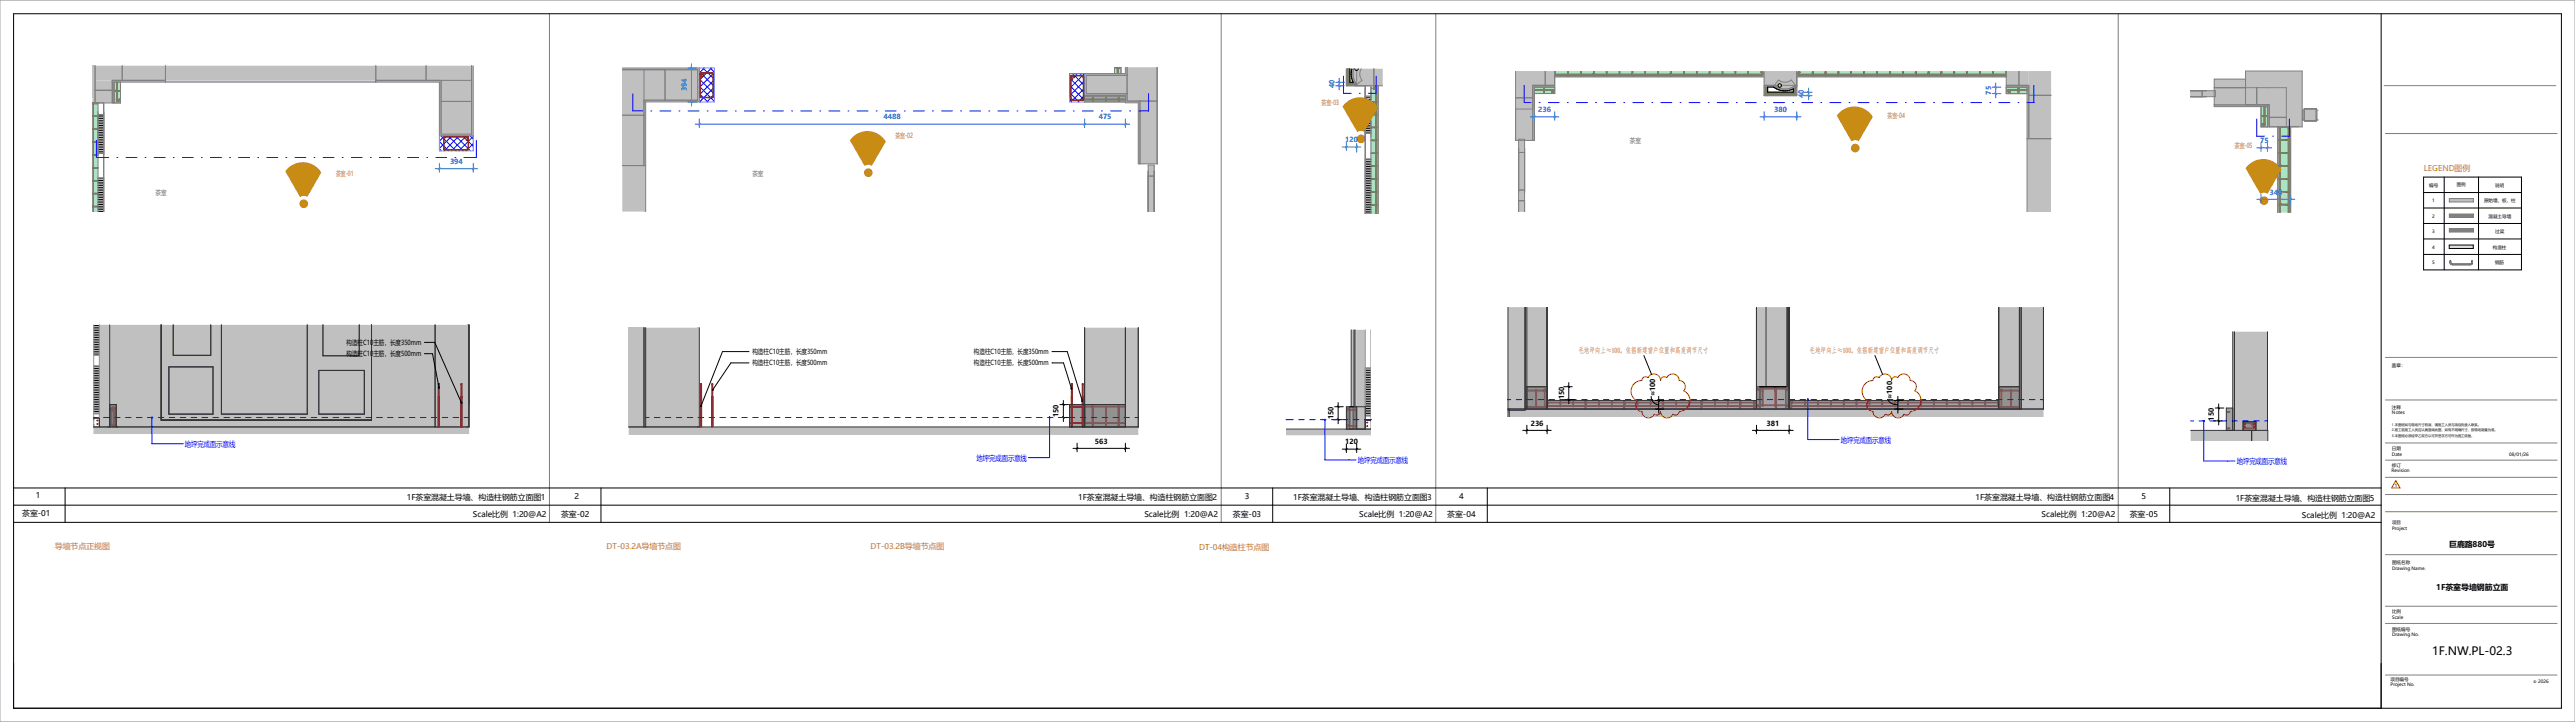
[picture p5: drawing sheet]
<svg xmlns="http://www.w3.org/2000/svg" width="1500mm" height="420mm" viewBox="0 0 1500 420" stroke-linecap="round" stroke-linejoin="round" font-family="sans-serif">
<defs><g id="words">
<text font-size="6.7" x="1417" y="381">1F.NW.PL-02.3</text>
<g font-size="4.6" fill="#c87814">
<text x="1412" y="100">LEGEND图例</text>
<text x="32" y="320">导墙节点正视图</text>
<text x="353" y="320">DT-03.2A导墙节点图</text>
<text x="507" y="320">DT-03.2B导墙节点图</text>
<text x="699" y="320">DT-04构造柱节点图</text>
</g>
<g font-size="4.6" fill="#f00">
<text x="920" y="206">毛地坪向上≈100，依据新建窗户位置和高度调节尺寸</text>
<text x="1054" y="206">毛地坪向上≈100，依据新建窗户位置和高度调节尺寸</text>
</g>
<g font-size="4.6" fill="#00f">
<text x="1072" y="258">地坪完成面示意线</text>
<text x="108" y="260">地坪完成面示意线</text>
<text x="569" y="268">地坪完成面示意线</text>
<text x="791" y="269">地坪完成面示意线</text>
<text x="1303" y="270">地坪完成面示意线</text>
</g>
<g font-size="4.6">
<text x="21" y="290">1</text>
<text x="237" y="291">1F茶室混凝土导墙、构造柱钢筋立面图1</text>
<text x="335" y="291">2</text>
<text x="628" y="291">1F茶室混凝土导墙、构造柱钢筋立面图2</text>
<text x="725" y="291">3</text>
<text x="753" y="291">1F茶室混凝土导墙、构造柱钢筋立面图3</text>
<text x="850" y="291">4</text>
<text x="1151" y="291">1F茶室混凝土导墙、构造柱钢筋立面图4</text>
<text x="1248" y="291">5</text>
<text x="1302" y="291">1F茶室混凝土导墙、构造柱钢筋立面图5</text>
<text x="13" y="300">茶室-01</text>
<text x="275" y="301">Scale比例 1:20@A2</text>
<text x="327" y="301">茶室-02</text>
<text x="667" y="301">Scale比例 1:20@A2</text>
<text x="718" y="301">茶室-03</text>
<text x="792" y="301">Scale比例 1:20@A2</text>
<text x="843" y="301">茶室-04</text>
<text x="1189" y="301">Scale比例 1:20@A2</text>
<text x="1241" y="301">茶室-05</text>
<text x="1341" y="301">Scale比例 1:20@A2</text>
<text x="1427" y="318">巨鹿路880号</text>
<text x="1419" y="343">1F茶室导墙钢筋立面</text>
</g>
<g font-size="4.1" fill="#1473d2">
<text x="400" y="53" transform="rotate(-90 400 53)">394</text>
<text x="777" y="51" transform="rotate(-90 777 51)">40</text>
<text x="1051" y="57" transform="rotate(-90 1051 57)">40</text>
<text x="1160" y="55" transform="rotate(-90 1160 55)">75</text>
<text x="896" y="65">236</text>
<text x="1034" y="65">380</text>
<text x="515" y="69">4488</text>
<text x="640" y="69">475</text>
<text x="784" y="83">120</text>
<text x="1317" y="83">75</text>
<text x="262" y="95">394</text>
<text x="1322" y="113">345</text>
</g>
<g font-size="4.1" fill="#c87814">
<text x="770" y="61">茶室-03</text>
<text x="1100" y="69">茶室-04</text>
<text x="522" y="80">茶室-02</text>
<text x="1302" y="86">茶室-05</text>
<text x="196" y="102">茶室-01</text>
</g>
<g font-size="4.1" fill="#6c6c6c">
<text x="949" y="83">茶室</text>
<text x="438" y="102">茶室</text>
<text x="91" y="114">茶室</text>
</g>
<g font-size="4.1">
<text x="202" y="201">构造柱C10</text>
<text x="218" y="201">主筋，长度350mm</text>
<text x="202" y="207">构造柱C10</text>
<text x="218" y="207">主筋，长度500mm</text>
<text x="438" y="206">构造柱C10主筋，长度350mm</text>
<text x="567" y="206">构造柱C10主筋，长度350mm</text>
<text x="438" y="213">构造柱C10主筋，长度500mm</text>
<text x="567" y="213">构造柱C10主筋，长度500mm</text>
<text x="911" y="232" transform="rotate(-90 911 232)">150</text>
<text x="964" y="231" transform="rotate(-90 964 231)">≈100</text>
<text x="1102" y="232" transform="rotate(-90 1102 232)">≈100</text>
<text x="617" y="243" transform="rotate(-90 617 243)">150</text>
<text x="777" y="244" transform="rotate(-90 777 244)">150</text>
<text x="1290" y="245" transform="rotate(-90 1290 245)">150</text>
<text x="892" y="248">236</text>
<text x="1029" y="248">381</text>
<text x="638" y="258">563</text>
<text x="784" y="259">120</text>
</g>
<g font-size="2.6">
<text x="1415" y="109">编号</text>
<text x="1431" y="108">图例</text>
<text x="1454" y="109">说明</text>
<text x="1417" y="118">1</text>
<text x="1447" y="118">原始墙、板、柱</text>
<text x="1417" y="127">2</text>
<text x="1450" y="127">混凝土导墙</text>
<text x="1417" y="136">3</text>
<text x="1454" y="136">过梁</text>
<text x="1417" y="145">4</text>
<text x="1452" y="145">构造柱</text>
<text x="1417" y="154">5</text>
<text x="1454" y="154">钢筋</text>
<text x="1393" y="213">盖章：</text>
<text x="1393" y="238">注释</text>
<text x="1393" y="241">Notes</text>
<text x="1393" y="262">日期</text>
<text x="1393" y="265">Date</text>
<text x="1462" y="265">08/01/26</text>
<text x="1393" y="275">Revision</text>
<text x="1393" y="272">修订</text>
<text x="1395" y="283">1</text>
<text x="1394" y="305">项目</text>
<text x="1394" y="309">Project</text>
<text x="1394" y="328">图纸名称</text>
<text x="1394" y="332">Drawing Name.</text>
<text x="1394" y="356">比例</text>
<text x="1394" y="360">Scale</text>
<text x="1394" y="367">图纸编号</text>
<text x="1394" y="370">Drawing No.</text>
<text x="1393" y="399">Project No.</text>
<text x="1393" y="396">项目编号</text>
<text x="1479" y="397">2026</text>
</g>
<text font-size="2.3" fill="#001326" x="1476" y="397">©</text>
<g font-size="1.9">
<text x="1393" y="248">1.本图纸如与现场尺寸有误，请施工人员与项目负责人联系。</text>
<text x="1393" y="251">2.施工前施工人员应认真查阅此图，如有不明确尺寸，按现场测量为准。</text>
<text x="1393" y="254">3.本图纸必须经甲乙双方认可并签字方可作为施工依据。</text>
</g>
</g></defs>
<g fill="#c0c0c0">
<path d="M253 189h19v59h-3v-25v25h-13v-25h-1v25h-2z"/>
<path d="M64 189h30v55h122v-55h37v59h-185v-13h-4v13z"/>
<path d="M63 189h1v59h-1z"/>
<path d="M54 248h219v5h-219z"/>
<path d="M58 189v59h5v-59zM54 189l1 54z"/>
</g>
<g fill="#fff">
<path d="M55 213v28h3v-28zM55 189v18h3v-18z"/>
<path d="M55 241v7h3v-7zM55 207v6h3v-6z"/>
</g>
<g fill="#c0c0c0">
<path d="M272 189h1v59h-1z"/>
<path d="M186 216v25h26v-25zM98 213v28h26v-28zM129 189v52h50v-52zM188 189v18h21v-18zM101 189v18h22v-18z"/>
<path d="M94 189v55h122v-55h-7v18h-21v-18h-9v52h-50v-52h-6v18h-22v-18zM186 216h26v25h-26zM98 213h26v28h-26z"/>
</g>
<path d="M64 235v13h2l-2-1v-9l1-1h1l1 1v9l-1 1h2v-13zM66 247h1zM65 237l1 2-1-1v9l1 1-1-1h1v-9zM66 238v9h1v-9zM66 237h1z" fill="#929292"/>
<path d="M66 247h1z" fill="#b26565"/>
<g fill="#b26565">
<path d="M66 238h1z"/>
<path d="M66 237l1 1z"/>
</g>
<path d="M65 247a.5 .5 0 0 0 1 0 .5 .5 0 0 0-1 0zM65 238a.5 .5 0 0 0 1 0 .5 .5 0 0 0-1 0z" fill="#c94646"/>
<path d="M66 237v1z" fill="#d93030"/>
<path d="M66 238h1z" fill="#b26565"/>
<path d="M65 237h1z" fill="#c94646"/>
<path d="M65 237l-1 1z" fill="#c94646"/>
<path d="M64 238h1z" fill="#c94646"/>
<g fill="#b26565">
<path d="M64 238l1 9z"/>
<circle cx="65" cy="248" r=".4"/>
</g>
<path d="M65 248h1z" fill="#b26565"/>
<path d="M67 248v-1z" fill="#b26565"/>
<path d="M67 238v9z" fill="#b26565"/>
<path d="M67 237v1z" fill="#c94646"/>
<path d="M65 237h1z" fill="#c94646"/>
<path d="M65 237v1z" fill="#c94646"/>
<path d="M65 237l-1 1z" fill="#b26565"/>
<path d="M64 238h1z" fill="#c94646"/>
<path d="M65 238l1 1z" fill="#b26565"/>
<path d="M54 247l1 1zM54 244l1 3zM54 243l1 1z" fill="#929292"/>
<path d="M269 231v17z" fill="#e05d5d"/>
<path d="M269 223v8z" fill="#d38686"/>
<path d="M255 231h1v17h-1z" fill="#e05d5d"/>
<path d="M255 223h1v8h-1v17z" fill="#d38686"/>
<path d="M66 247v1zM66 238v9v-9z" fill="#b26565"/>
<path d="M67 247h.1" fill="none" stroke="#e01414" stroke-width=".58"/>
<path d="M66 238h.1M66 237h.1M66 237v1M67 238h.1M66 247h.1M67 247h.1" fill="none" stroke="#c02b2b" stroke-width=".58"/>
<g fill="none" stroke="#a53e3e" stroke-width=".58">
<path d="M64 238h.1M65 238h.1M66 237h.1M66 239h.1M66 238h.1M66 237v1M66 238h1M67 238h.1M67 237h.1M67 237v1M66 247h.1M66 248h.1"/>
<path d="M67 247h.1"/>
</g>
<path d="M269 231h.1" fill="none" stroke="#c00000" stroke-width=".58"/>
<path d="M255 248h1M269 248h.1" fill="none" stroke="#9b1919" stroke-width=".58"/>
<g fill="none" stroke="#7f5959" stroke-width=".58">
<path d="M64 238v9l2 1M64 238h1M65 238h.1M65 238l1 1-1-1v9l1 1M65 237l-1 1M65 237v1M65 238h1M65 237h1M66 237l-1 1M66 237h.1M66 238h.1M66 239h.1"/>
<path d="M66 237h1M66 238v9M66 237l-2 1M66 238h1M67 238h.1M67 237v1M67 238v9M54 247h1M54 244h1M65 247h.1M65 247h1M66 247h-1"/>
<path d="M66 247h.1M66 247h1M66 247v1M67 247l-1 1M67 247h.1"/>
</g>
<path d="M54 248h1" fill="none" stroke="#686868" stroke-width=".58"/>
<path d="M255 223h.1M255 231h.1M256 223h.1M256 231h.1M269 231h.1M269 223h.1" fill="none" stroke="#a60000" stroke-width=".58"/>
<g fill="none" stroke="#000" stroke-width=".58">
<path d="M55 189h3M55 190h3M55 191h3M55 192h3M55 193h3M55 194h3M55 195h3M55 196h3M55 197h3M55 198h3M55 199h3M55 200h3"/>
<path d="M55 201h3M55 202h3M55 203h3M55 204h3M55 205h3M55 206h3M55 213h3M55 214h3M55 215h3M55 216h3M55 217h3M55 218h3"/>
<path d="M55 219h3M55 220h3M55 221h3M55 222h3M55 223h3M55 224h3M55 225h3M55 226h3M55 227h3M55 228h3M55 229h3M55 230h3"/>
<path d="M55 231h3M55 232h3M55 233h3M55 234h3M55 235h3M55 236h3M55 237h3M55 238h3M55 239h3M55 240h3"/>
</g>
<path d="M64 189v59M94 189v55h122v-55M101 189v18h22v-18M129 189v52h50v-52M188 189v18h21v-18M253 189v59M273 189v59M98 213h26v28h-26zM186 216h26v25h-26zM54 248h219M54 243h4v5M64 248v-13h4v13" fill="none" stroke="#353535" stroke-width=".58"/>
<path d="M55 189v59h3v-59M55 207h3M55 213h3M55 241h3" fill="none" stroke="#949494" stroke-width=".58"/>
<g fill="none" stroke="#800000" stroke-width=".58">
<path d="M255 231h1zM255 231v17M255 223h1M255 231h.1M256 223h-1v25M256 223v25M269 223h.1M269 223v25"/>
<circle cx="57" cy="245" r=".3"/>
<circle cx="57" cy="247" r=".3"/>
</g>
<g fill="#c0c0c0">
<path d="M406 191h1v57h-1z"/>
<path d="M376 191h30v57h-30z"/>
<path d="M375 191h1v57h-1z"/>
<path d="M656 191h7v57h-7z"/>
<path d="M632 191h24v44h-24z"/>
<path d="M366 191h9v57h-9z"/>
<path d="M366 248h297v5h-297z"/>
</g>
<path d="M632 246v2h4v-2zM652 246v2h4v-2h-4v1zM637 246v2h14v-2h-6l-1 1v-1zM652 237v9h4v-9zM652 237v9zM645 237v9h6v-9zM637 237v9h7v-9zM632 237v9h4v-9zM632 235v1h4h1h14h1h4v-1z" fill="#929292"/>
<path d="M651 246h1zM651 236l1 1z" fill="#c94646"/>
<path d="M651 246l1 2zM651 237l1 9zM651 236h1z" fill="#b26565"/>
<path d="M651 236v1z" fill="#c94646"/>
<g fill="#b26565">
<path d="M651 246v2zM651 237v9z"/>
<path d="M632 246h4zM637 246h7zM652 246h4zM645 246h6z"/>
<path d="M637 246h7zM652 246h4zM632 246h4zM645 246h6z"/>
</g>
<g fill="#b26565">
<path d="M632 237h4zM637 237h7zM652 237h4zM644 237h7z"/>
<path d="M637 236l14 1zM652 236l4 1zM632 236l4 1z"/>
</g>
<path d="M631 236v1z" fill="#e03737"/>
<path d="M631 246v2zM631 237v9zM631 235v1z" fill="#d35050"/>
<path d="M631 231v4z" fill="#ff7c7c"/>
<path d="M631 223v8z" fill="#ffb2b2"/>
<path d="M630 246h1zM630 236l1 1z" fill="#e03737"/>
<path d="M630 246l1 2zM630 237l1 9zM630 235l1 1z" fill="#d35050"/>
<path d="M630 246v2zM630 245v1z" fill="#c07373"/>
<path d="M631 231v4" fill="none" stroke="#ff7c7c" stroke-width=".58"/>
<path d="M630 223v12z" fill="#ffb2b2"/>
<path d="M624 246h1zM624 236l1 1z" fill="#e92626"/>
<path d="M624 246l1 2zM624 237l1 9zM624 235l1 1z" fill="#d35050"/>
<path d="M624 231l1 4z" fill="#ff7c7c"/>
<path d="M624 236v1z" fill="#e92626"/>
<path d="M624 236v1z" fill="#e03737"/>
<path d="M624 246v2zM624 237v9zM624 235v1z" fill="#d35050"/>
<path d="M624 246v2zM624 237v9zM624 235v1z" fill="#c07373"/>
<path d="M624 231v4z" fill="#ff7c7c"/>
<g fill="#ffb2b2">
<path d="M624 231v4z"/>
<path d="M624 223l1 12z"/>
<path d="M624 223v8z"/>
</g>
<path d="M625 236v1z" fill="#e03737"/>
<path d="M625 236v1zM624 236v1z" fill="#d35050"/>
<path d="M625 246v2zM631 246h1zM625 246h5zM631 236v1h1v-1zM625 237v9zM624 236v1zM625 236v1h5v-1zM625 235v1z" fill="#c07373"/>
<path d="M623 235v13h1v-2v-9v-2zM625 246v2h5v-2zM631 246v2h1v-2zM631 237v9h1v-9zM625 237v9h5v-9zM625 235v1h5v-1zM631 235v1h1v-1z" fill="#a5a5a5"/>
<g fill="#ff7c7c">
<path d="M408 231l1 17z"/>
<path d="M408 231v17z"/>
</g>
<path d="M415 231v17z" fill="#ff7c7c"/>
<path d="M415 223v8z" fill="#ffb2b2"/>
<path d="M415 231v17z" fill="#ff7c7c"/>
<g fill="#ffb2b2">
<path d="M415 223v8z"/>
<path d="M408 223l1 25z"/>
<path d="M408 223v8z"/>
</g>
<path d="M652 238v1z" fill="#d93030"/>
<path d="M652 239v7z" fill="#c94646"/>
<path d="M652 238v1z" fill="#d93030"/>
<path d="M652 239v7z" fill="#c94646"/>
<path d="M644 238v1z" fill="#d93030"/>
<path d="M644 239v7z" fill="#c94646"/>
<path d="M644 246h1zM644 238v1z" fill="#d93030"/>
<path d="M644 239l1 7z" fill="#c94646"/>
<path d="M637 239v7z" fill="#c94646"/>
<path d="M637 238v1z" fill="#d93030"/>
<path d="M637 239v7z" fill="#c94646"/>
<path d="M636 246h1zM636 236l1 1z" fill="#c94646"/>
<path d="M636 246l1 2zM636 237l1 9zM636 236h1z" fill="#b26565"/>
<path d="M636 236v1z" fill="#c94646"/>
<path d="M636 246v2zM636 237v9z" fill="#b26565"/>
<path d="M637 237h.1M637 237v2M637 246h.1" fill="none" stroke="#e01414" stroke-width=".58"/>
<path d="M625 236v1M637 237h.1M637 238h.1M637 239v7M625 246h.1M637 246v1" fill="none" stroke="#d31e1e" stroke-width=".58"/>
<path d="M624 248h.1M631 248h.1" fill="none" stroke="#b53232" stroke-width=".58"/>
<g fill="none" stroke="#c02b2b" stroke-width=".58">
<path d="M624 236v1M625 237h.1M625 236v1M625 236h.1M631 236v1M637 237v1M637 238v1M637 237h.1M637 236v1M637 237v2M644 237v1M644 237h.1"/>
<path d="M644 237v2M645 237v1M645 237h.1M645 237v2M652 237v1M652 237h.1M652 237v2M624 246h.1M625 246h.1M631 246h.1M637 247h.1M637 246h.1"/>
<path d="M644 246h.1M645 246h.1M652 246h.1"/>
</g>
<path d="M656 236v1M656 246h.1" fill="none" stroke="#a05353" stroke-width=".58"/>
<path d="M409 231v17M624 237h1M624 236h1M625 231h.1M625 236h.1M625 237h.1M624 246h1M625 246h.1" fill="none" stroke="#c00000" stroke-width=".58"/>
<g fill="none" stroke="#a53e3e" stroke-width=".58">
<path d="M625 235v1M625 237v9M630 236v1M631 235v1M631 237v9M636 236h.1M636 236v1M637 236h.1M637 237h.1M637 237v1M637 238v1M637 236v1"/>
<path d="M637 238h.1M637 239h.1M637 237v9v-7M644 237v9M644 239h.1M644 238v1M644 237h.1M644 238h.1M644 237l1 9M651 236h.1M651 236v1M652 236h.1"/>
<path d="M652 236v11M652 239h.1M652 238v1M652 237h.1M652 238h.1M652 237v9M625 246v2M630 246h.1M631 246v2M636 246h.1M637 247h.1M644 247h.1"/>
<path d="M644 246v1M645 246v1M651 246h.1M652 246h.1M652 247h.1M652 246v1"/>
</g>
<path d="M632 236v1M632 246h.1M636 248h1M651 248h1" fill="none" stroke="#954848" stroke-width=".58"/>
<path d="M656 235v1M656 237v9M656 246v2" fill="none" stroke="#787878" stroke-width=".58"/>
<path d="M624 235h1M631 235h.1" fill="none" stroke="#9b1919" stroke-width=".58"/>
<g fill="none" stroke="#7f5959" stroke-width=".58">
<path d="M624 235v1M624 237v9M630 235v1M630 237v9M632 236h24M632 237h5M636 236h.1M636 237v9M636 236h1M637 237v10M637 237h.1M644 237h.1"/>
<path d="M644 237v10M644 237h-7v10M644 237h8M645 237h.1M645 237v10M651 236h.1M651 237v9M651 236h1M652 236h.1M652 237h.1M652 237v11M652 237h4"/>
<path d="M652 237v10M624 246v2M630 246v2M632 246h5M636 246v2M637 247h.1M637 247v1M637 246h7M644 247h.1M645 247h.1M645 247h-1M645 246h7"/>
<path d="M651 246v2M652 247h.1M652 246h4"/>
<circle cx="637" cy="238" r=".1"/>
<circle cx="644" cy="238" r=".1"/>
<circle cx="652" cy="238" r=".1"/>
</g>
<g fill="none" stroke="#a60000" stroke-width=".58">
<path d="M408 231h1M408 223h.1M409 223h.1M415 231h.1M415 223h.1M415 231v17M624 237h.1M624 236h.1M624 231h1v4M624 223h.1M624 231h.1M624 236v1"/>
<path d="M625 223h.1M625 236h.1M625 236v1M625 237h.1M630 223h.1M630 231h1M630 236v1M631 223h.1M631 231v4M631 231h.1M631 236v1M624 246h.1"/>
<path d="M625 246h.1M630 246h.1M631 246h.1"/>
</g>
<path d="M624 235h1M631 235h.1M632 236v1M624 248h1M630 248h1M632 246h.1" fill="none" stroke="#712424" stroke-width=".58"/>
<path d="M632 235v1M632 237v9M656 234v1M623 248h1M625 248h5M631 248h5M632 246v2M637 248h14M652 248h4" fill="none" stroke="#686868" stroke-width=".58"/>
<path d="M375 191v57M376 191v57M407 191v57M632 191v57M656 191v57M663 191v57h-297M624 235h-1v13M625 235h5M631 235h25" fill="none" stroke="#353535" stroke-width=".58"/>
<g fill="none" stroke="#800000" stroke-width=".58">
<path d="M408 231h.1M408 223h.1M408 223v25M408 223h1M409 223v25M415 223h.1M415 223v25M415 231h.1M624 236v1M624 236h8M624 231v4M624 223v13"/>
<path d="M624 223h.1M624 223h1M625 223v13M625 237v9M625 236v1M630 223h1M630 223v13M630 237v9M631 231h.1M631 223h.1M631 223v13M631 237v9"/>
<path d="M632 237h-8v9M624 246h.1M624 246h8M625 246v2M625 246h.1M630 246v2M631 246v2M632 246h-8v2"/>
</g>
<g fill="#c0c0c0">
<path d="M1176 179h1v59h-1z"/>
<path d="M888 179h1v59h-1z"/>
<path d="M1042 179v46zM1164 179v46h12v-46z"/>
</g>
<path d="M1190 227v11" fill="none" stroke="#c0c0c0" stroke-width=".58"/>
<g fill="#c0c0c0">
<path d="M878 238h312v5h-311z"/>
<path d="M1042 179v46z"/>
<path d="M1177 179h13v59h-13z"/>
<path d="M878 179h10v59h-10v1z"/>
</g>
<path d="M901 179v46M879 239v4" fill="none" stroke="#c0c0c0" stroke-width=".58"/>
<g fill="#c0c0c0">
<path d="M1029 179h12v46h-12z"/>
<path d="M1041 179h1v46h-1z"/>
<path d="M1023 179v59v-13h6v-46zM889 179v46h12v-46z"/>
</g>
<g fill="#929292">
<path d="M1164 225v13h2l-1-1 1-1v-9h-1l1-1v1h5h5v-2zM1166 237v1h10v-1zM1172 227v9h4v-9zM1166 227v9h5v-9z"/>
<path d="M889 237v1h11v-1zM889 225v2h6h5v-1l1 1h-1v9l1 1h-1v1h1v-13zM895 227v9h5v-9zM889 227v9h6v-9z"/>
</g>
<path d="M1165 237h1z" fill="#b26565"/>
<path d="M1165 227h1z" fill="#b26565"/>
<path d="M1172 237h4zM1166 237h5z" fill="#b26565"/>
<path d="M1166 237h5zM1172 237h4z" fill="#b26565"/>
<path d="M1166 227h5zM1172 227h4z" fill="#b26565"/>
<path d="M1172 227h4zM1166 227h5z" fill="#b26565"/>
<path d="M1171 228v1z" fill="#d93030"/>
<path d="M1171 229v7z" fill="#c94646"/>
<path d="M1171 228v1z" fill="#d93030"/>
<path d="M1171 229l1 7z" fill="#c94646"/>
<path d="M895 228v1z" fill="#d93030"/>
<path d="M895 229v7z" fill="#c94646"/>
<path d="M895 228v1z" fill="#d93030"/>
<path d="M895 229v7z" fill="#c94646"/>
<path d="M900 237v1zM900 227v9zM900 226v1z" fill="#b26565"/>
<path d="M900 237v1zM900 227v9zM900 226v1z" fill="#b26565"/>
<path d="M1025 236v2h9v-2zM1035 236v2h5v-2zM1035 226v9h5v-9zM1025 226v9h2v-9zM1027 226v9h7v-9zM1025 225v1h15v-1z" fill="#a5a5a5"/>
<g fill="#929292">
<path d="M1040 225v1h2h-2v9l2 1h-2v2h2v-13zM1041 236a.5 .5 0 0 1 1 0 .5 .5 0 0 1-1 0zM1041 227a.5 .5 0 0 1 1 0 .5 .5 0 0 1-1 0z"/>
<path d="M1023 225v13h2v-2h-1v-1h1v-9h-1h1v-1zM1024 236a.5 .5 0 0 1 1 0 .5 .5 0 0 1-1 0zM1024 227a.5 .5 0 0 1 1 0 .5 .5 0 0 1-1 0z"/>
</g>
<path d="M1040 226h2zM1024 226h1z" fill="#b26565"/>
<path d="M1034 226h6zM1025 226h2zM1027 226h7z" fill="#c07373"/>
<path d="M1024 226h1zM1040 226h2z" fill="#b26565"/>
<path d="M1025 226h2zM1034 226h6zM1027 226h7z" fill="#c07373"/>
<circle cx="1041" cy="227" r=".2" fill="#b26565"/>
<path d="M1027 226v2z" fill="#e03737"/>
<path d="M1027 228v7z" fill="#d35050"/>
<path d="M1027 226v2z" fill="#e03737"/>
<path d="M1027 228v7z" fill="#d35050"/>
<path d="M1034 226v2z" fill="#e03737"/>
<path d="M1034 228v7z" fill="#d35050"/>
<path d="M1034 226v2z" fill="#e03737"/>
<path d="M1034 228v7z" fill="#d35050"/>
<path d="M1034 236h1z" fill="#d35050"/>
<path d="M1040 236h2zM1024 236h1z" fill="#b26565"/>
<path d="M1027 236h7zM1035 236h5zM1025 236h2z" fill="#c07373"/>
<path d="M1034 236h1z" fill="#d35050"/>
<path d="M1024 236h1zM1040 236h2z" fill="#b26565"/>
<path d="M1025 236h2zM1027 236h7zM1035 236h5z" fill="#c07373"/>
<g fill="#b26565">
<circle cx="1041" cy="236" r=".3"/>
<circle cx="1024" cy="227" r=".2"/>
<circle cx="1024" cy="236" r=".3"/>
</g>
<g fill="#c07373">
<path d="M1034 236l1 2zM1034 226l1 9z"/>
<path d="M1035 236v2zM1035 226v9z"/>
</g>
<g fill="#a5a5a5">
<path d="M1042 233v5h1v-2v-2v-1l1 1h120v-1zM1044 236v2h120v-2zM1142 234v2h7v-2zM1067 234v2h7v-2zM1149 234v2h7v-2zM1089 234v2h7v-2zM1052 234v2h7v-2zM1059 234v2h7v-2zM1112 234v2h7v-2zM1119 234v2h7v-2zM1157 234v2h7v-2zM1104 234v2h7v-2zM1127 234v2h7v-2zM1044 234v2h7v-2zM1097 234v2h7v-2zM1082 234v2h7v-2zM1134 234v2h7v-2zM1074 234v2h7v-2zM1164 234v2z"/>
<path d="M901 236v2h22v-2zM969 237v1h22v-2zM991 237v1h22v-2zM946 237v1h22v-2zM1014 237v1h8v-2zM924 237v1h22v-2zM901 233v1h22v-1l1 1h22v-1l1 1h21v-1l1 1h22v-1l1 1h21v-1l1 1h8v-1l1 1h-1v2h1l-1 2h1v-5zM939 234v2h7v-2zM954 234v2h7v-2zM947 234v2h7v-2zM902 234v2h7v-2zM984 234v2h7v-2zM999 234v2h7v-2zM1007 234v2h6v-2zM992 234v2h7v-2zM909 234v2h7v-2zM901 234v2zM977 234v2h7v-2zM1014 234v2h8v-2zM962 234v2h6v-2zM917 234v2h6v-2zM932 234v2h7v-2zM969 234v2h7v-2zM924 234v2h7v-2z"/>
</g>
<path d="M1156 234h1z" fill="#e92626"/>
<g fill="#d35050">
<path d="M1157 235v1z"/>
<path d="M1156 235l1 1z"/>
</g>
<path d="M1149 235v1z" fill="#d35050"/>
<path d="M1141 234h1z" fill="#e92626"/>
<g fill="#d35050">
<path d="M1142 235v1z"/>
<path d="M1141 235l1 1z"/>
</g>
<path d="M1134 235v1z" fill="#d35050"/>
<path d="M1126 234h1z" fill="#e92626"/>
<g fill="#d35050">
<path d="M1127 235v1z"/>
<path d="M1126 235l1 1z"/>
</g>
<path d="M1119 235v1z" fill="#d35050"/>
<path d="M1111 234h1z" fill="#e92626"/>
<g fill="#d35050">
<path d="M1112 235v1z"/>
<path d="M1111 235l1 1z"/>
</g>
<path d="M1104 235v1z" fill="#d35050"/>
<path d="M1096 234h1z" fill="#e92626"/>
<g fill="#d35050">
<path d="M1097 235v1z"/>
<path d="M1096 235l1 1z"/>
</g>
<path d="M1089 235v1z" fill="#d35050"/>
<path d="M1081 234h1z" fill="#e92626"/>
<g fill="#d35050">
<path d="M1082 235v1z"/>
<path d="M1081 235l1 1z"/>
</g>
<path d="M1074 235v1z" fill="#d35050"/>
<path d="M1066 234h1z" fill="#e92626"/>
<g fill="#d35050">
<path d="M1067 235v1z"/>
<path d="M1066 235l1 1z"/>
</g>
<path d="M1059 235v1z" fill="#d35050"/>
<path d="M1164 235v1z" fill="#d35050"/>
<path d="M1043 236h1z" fill="#e92626"/>
<path d="M1043 236h1z" fill="#e92626"/>
<path d="M1043 234h1z" fill="#e92626"/>
<path d="M1043 234h1z" fill="#e92626"/>
<path d="M1051 234h1z" fill="#e92626"/>
<g fill="#d35050">
<path d="M1052 235v1z"/>
<path d="M1051 235l1 1z"/>
</g>
<path d="M1067 236h7zM1044 236h7zM1074 236h7zM1082 236h7zM1089 236h7zM1059 236h7zM1097 236h7zM1157 236h7zM1104 236h7zM1112 236h7zM1119 236h7zM1142 236h7zM1149 236h7zM1052 236h7zM1127 236h7zM1134 236h7z" fill="#c07373"/>
<g fill="#c07373">
<path d="M1112 236h7zM1119 236h7zM1044 236h7zM1104 236h7zM1127 236h7zM1052 236h7zM1157 236h7zM1134 236h7zM1097 236h7zM1089 236h7zM1059 236h7zM1142 236h7zM1067 236h7zM1149 236h7zM1082 236h7zM1074 236h7z"/>
<path d="M1082 234h7zM1142 234h7zM1044 234h7zM1089 234h7zM1097 234h7zM1074 234h7zM1104 234h7zM1157 234h7zM1112 234h7zM1067 234h7zM1119 234h7zM1127 234h7zM1149 234h7zM1052 234h7zM1059 234h7zM1134 234h7z"/>
<path d="M1119 234h7zM1112 234h7zM1082 234h7zM1074 234h7zM1044 234h7zM1142 234h7zM1127 234h7zM1052 234h7zM1089 234h7zM1104 234h7zM1157 234h7zM1134 234h7zM1059 234h7zM1097 234h7zM1067 234h7zM1149 234h7z"/>
<path d="M1043 236l1 2zM1043 234l1 2zM1043 233l1 1z"/>
<path d="M1044 236v2zM1044 234v2zM1044 233v1z"/>
</g>
<path d="M909 235v1z" fill="#c07373"/>
<path d="M916 234h1z" fill="#e03737"/>
<g fill="#c07373">
<path d="M916 235l1 1z"/>
<path d="M917 235v1z"/>
</g>
<path d="M924 235v1z" fill="#c07373"/>
<path d="M931 234h1z" fill="#e03737"/>
<g fill="#c07373">
<path d="M931 235l1 1z"/>
<path d="M932 235v1z"/>
</g>
<path d="M939 235v1z" fill="#c07373"/>
<path d="M946 234h1z" fill="#e03737"/>
<g fill="#c07373">
<path d="M946 235l1 1z"/>
<path d="M947 235v1z"/>
</g>
<path d="M954 235v1z" fill="#c07373"/>
<path d="M961 234h1z" fill="#e03737"/>
<g fill="#c07373">
<path d="M961 235l1 1z"/>
<path d="M962 235v1z"/>
</g>
<path d="M969 235v1z" fill="#c07373"/>
<path d="M976 234h1z" fill="#e03737"/>
<g fill="#c07373">
<path d="M976 235l1 1z"/>
<path d="M977 235v1z"/>
</g>
<path d="M984 235v1z" fill="#c07373"/>
<path d="M991 234h1z" fill="#e03737"/>
<g fill="#c07373">
<path d="M991 235l1 1z"/>
<path d="M992 235v1z"/>
</g>
<path d="M999 235v1z" fill="#c07373"/>
<path d="M1006 234h1z" fill="#e03737"/>
<g fill="#c07373">
<path d="M1006 235l1 1z"/>
<path d="M1007 235v1z"/>
</g>
<path d="M901 234h1z" fill="#e03737"/>
<g fill="#c07373">
<path d="M901 235l1 1z"/>
<path d="M902 235v1z"/>
</g>
<path d="M1022 236h1z" fill="#d35050"/>
<path d="M1022 236h1z" fill="#d35050"/>
<path d="M1021 236h1zM1021 234h1z" fill="#e03737"/>
<path d="M1022 234h1z" fill="#d35050"/>
<path d="M1022 234h1z" fill="#d35050"/>
<path d="M1014 235v1z" fill="#c07373"/>
<path d="M939 236h7zM947 236h7zM932 236h7zM1014 236h8zM954 236h7zM902 236h7zM962 236h6zM924 236h7zM969 236h7zM977 236h7zM1007 236h6zM917 236h6zM984 236h7zM992 236h7zM909 236h7zM999 236h7z" fill="#c07373"/>
<g fill="#c07373">
<path d="M932 236h7zM969 236h7zM962 236h6zM999 236h7zM1014 236h8zM954 236h7zM977 236h7zM924 236h7zM902 236h7zM947 236h7zM909 236h7zM984 236h7zM992 236h7zM1007 236h6zM939 236h7zM917 236h6z"/>
<path d="M939 234h7zM999 234h7zM947 234h7zM932 234h7zM1014 234h8zM954 234h7zM962 234h6zM902 234h7zM924 234h7zM969 234h7zM977 234h7zM984 234h7zM917 234h6zM1007 234h6zM992 234h7zM909 234h7z"/>
<path d="M992 234h7zM969 234h7zM924 234h7zM962 234h6zM932 234h7zM1014 234h8zM902 234h7zM977 234h7zM954 234h7zM909 234h7zM999 234h7zM984 234h7zM947 234h7zM1007 234h6zM917 234h6zM939 234h7z"/>
</g>
<path d="M1022 236v2zM1022 234v2zM1022 233v1z" fill="#d35050"/>
<g fill="#d35050">
<path d="M1022 236v2zM1022 234v2zM1022 233v1z"/>
<path d="M1013 236h1zM1013 234h1z"/>
</g>
<path d="M1013 236l1 2zM1013 234l1 2zM1013 233l1 1z" fill="#c07373"/>
<path d="M1014 236v2zM1014 234v2zM1014 233v1z" fill="#c07373"/>
<path d="M991 236v2zM991 234v2zM991 233v1z" fill="#c07373"/>
<path d="M991 236v2zM991 234v2zM991 233v1z" fill="#c07373"/>
<path d="M968 236h1zM968 234h1z" fill="#d35050"/>
<path d="M968 236l1 2zM968 234l1 2zM968 233l1 1z" fill="#c07373"/>
<path d="M969 236v2zM969 234v2zM969 233v1z" fill="#c07373"/>
<path d="M946 236v2zM946 234v2zM946 233v1z" fill="#c07373"/>
<path d="M946 236v2zM946 234v2zM946 233v1z" fill="#c07373"/>
<path d="M923 236h1zM923 234h1z" fill="#d35050"/>
<path d="M923 236l1 2zM923 234l1 2zM923 233l1 1z" fill="#c07373"/>
<path d="M924 236v2zM924 234v2zM924 233v1z" fill="#c07373"/>
<path d="M900 237h1z" fill="#c94646"/>
<path d="M900 237h1z" fill="#b26565"/>
<path d="M900 227h1z" fill="#c94646"/>
<path d="M900 227h1z" fill="#b26565"/>
<path d="M889 237h6zM895 237h5z" fill="#b26565"/>
<path d="M895 237l5-1zM889 237h6z" fill="#b26565"/>
<path d="M889 227h6zM895 227h5z" fill="#b26565"/>
<path d="M895 227h5zM889 227h6z" fill="#b26565"/>
<g fill="#b26565">
<path d="M1166 237v1zM1166 227v9zM1166 226v1z"/>
<path d="M1166 237v1zM1166 227v9zM1166 226v1z"/>
</g>
<path d="M900 236v1M900 237h.1M1027 226h.1M1034 226h.1M1166 236v1M1166 237h.1" fill="none" stroke="#e90d0d" stroke-width=".58"/>
<g fill="none" stroke="#e01414" stroke-width=".58">
<path d="M900 237h.1M1021 234h.1M1022 234h.1M1022 236h.1M1027 226h.1M1034 226h.1M1044 234h.1M1052 234h.1M1052 235h.1M1059 234h.1M1067 234h.1M1074 234h.1"/>
<path d="M1082 234h.1M1089 234h.1M1097 234h.1M1097 235h.1M1104 235h.1M1104 234h.1M1112 234h.1M1119 234h.1M1127 234h.1M1134 234h.1M1142 234h.1M1149 234h.1"/>
<path d="M1157 234h.1M1164 234h.1M1166 237h.1"/>
</g>
<g fill="none" stroke="#d31e1e" stroke-width=".58">
<path d="M895 227h.1M900 227h.1M900 236v1M900 237h.1M924 234h.1M946 234h.1M969 234h.1M991 234h.1M1014 234h.1M1022 234h.1M1022 236h.1M1027 226h.1"/>
<path d="M1034 226h.1M1034 228h.1M1034 227v1M1034 236h.1M1044 236h.1M1044 234h.1M1051 236h.1M1051 235h.1M1052 235h-1M1052 235h.1M1059 236h.1M1059 235h.1"/>
<path d="M1066 236h.1M1066 235h.1M1067 235h-1M1067 235h.1M1074 236h.1M1074 235h.1M1081 236h.1M1081 235h.1M1082 235h.1M1089 236h.1M1089 235h.1M1096 236h.1"/>
<path d="M1096 235h.1M1097 235h.1M1104 236h.1M1104 235h.1M1111 236h.1M1111 235h.1M1112 235h.1M1119 236h.1M1119 235h.1M1126 236h.1M1126 235h.1M1127 235h.1"/>
<path d="M1134 236h.1M1134 235h.1M1141 236h.1M1141 235h.1M1142 235h.1M1149 236h.1M1149 235h.1M1156 236h.1M1156 235h.1M1157 235h.1M1164 236h.1M1164 235h.1"/>
<path d="M1166 227h.1M1166 236v1M1166 237h.1M1171 227h.1M1172 227h.1"/>
</g>
<g fill="none" stroke="#c02b2b" stroke-width=".58">
<path d="M895 237h.1M895 227h.1M895 227v2M895 228v1M900 237h.1M900 227h.1M900 236h.1M901 234h.1M901 236h1M902 234h.1M909 234h.1M909 236h.1"/>
<path d="M916 234h.1M916 236h1M917 234h.1M924 236h.1M924 234v1M924 235h.1M924 234h.1M931 234h.1M931 236h1M932 234h.1M939 234h.1M939 236h.1"/>
<path d="M946 236h.1M946 234v1M946 236h1M947 234h.1M954 234h.1M954 236h.1M961 234h.1M961 236h1M962 234h.1M969 236h.1M969 234v1M969 234h.1"/>
<path d="M976 234h.1M976 236h1M977 234h.1M984 234h.1M984 236h.1M991 236h.1M991 234v1M991 236h1M992 234h.1M999 234h.1M999 236h.1M1006 234h.1"/>
<path d="M1006 236h1M1007 234h.1M1014 236h.1M1014 234v1M1014 234h.1M1021 236h.1M1022 236h.1M1022 234h.1M1022 233h.1M1023 236h.1M1023 234h.1M1027 226h.1"/>
<path d="M1027 227v1M1027 236h.1M1027 228h.1M1034 226h.1M1034 227v1M1034 236h.1M1034 228h.1M1034 226v9M1043 234h.1M1043 236h.1M1043 234h1M1043 236h1"/>
<path d="M1044 234h.1M1044 236h.1M1051 234h1M1051 236h.1M1051 235h.1M1051 234h.1M1052 236h.1M1052 234h.1M1052 235h.1M1059 234h.1M1059 236h.1M1059 235h.1"/>
<path d="M1066 234h1M1066 236h.1M1066 235h.1M1066 234h.1M1067 235h.1M1067 236h.1M1067 234h.1M1074 234h.1M1074 236h.1M1074 235h.1M1081 234h1M1081 236h.1"/>
<path d="M1081 235h.1M1081 234h.1M1082 235h.1M1082 236h.1M1082 234h.1M1089 234h.1M1089 236h.1M1089 235h.1M1096 234h1M1096 236h.1M1096 235h.1M1096 234h.1"/>
<path d="M1097 235h.1M1097 236h.1M1097 234h.1M1104 234h.1M1104 236h.1M1104 235h.1M1111 234h1M1111 236h.1M1111 235h.1M1111 234h.1M1112 235h.1M1112 236h.1"/>
<path d="M1112 234h.1M1119 234h.1M1119 236h.1M1119 235h.1M1126 234h1M1126 235h.1M1126 234h.1M1126 236h.1M1127 235h.1M1127 236h.1M1127 234h.1M1134 234h.1"/>
<path d="M1134 236h.1M1134 235h.1M1141 234h1M1141 236h.1M1141 235h.1M1141 234h.1M1142 235h.1M1142 236h.1M1142 234h.1M1149 234h.1M1149 236h.1M1149 235h.1"/>
<path d="M1156 234h1M1156 236h.1M1156 235h.1M1156 234h.1M1157 235h.1M1157 236h.1M1157 234h.1M1164 234h.1M1164 235h.1M1164 236h.1M1165 237h.1M1165 227h.1"/>
<path d="M1166 227h.1M1166 236h.1M1166 237h.1M1171 227h.1M1171 227v2M1171 237h.1M1171 227h1M1172 227v1M1172 227v2M1172 237h.1"/>
</g>
<path d="M1040 226h.1M1040 236h.1M1164 234h.1M1164 236h.1" fill="none" stroke="#a05353" stroke-width=".58"/>
<path d="M1022 238h.1" fill="none" stroke="#b53232" stroke-width=".58"/>
<g fill="none" stroke="#a53e3e" stroke-width=".58">
<path d="M895 227h.1M895 227v9v-9M895 237h.1M895 228h.1M895 229h.1M900 237h.1M900 227h.1M900 236h.1M900 226h.1M900 227h1M901 227h.1M901 236v1"/>
<path d="M901 237h-1M901 235h1M901 234h1M901 236h.1M901 236h1M901 235h.1M902 236h.1M902 235h-1M902 235h.1M909 234h.1M909 234v1M909 236h.1"/>
<path d="M909 235h.1M916 235h1M916 234h1M916 236h.1M916 236h1M916 235h.1M917 236h.1M917 235h.1M917 235h-1M923 233h1M923 234h.1M923 236h.1"/>
<path d="M924 233h.1M924 234v2M924 236h.1M924 234h.1M924 234v1M924 235h.1M931 235h1M931 234h1M931 236h.1M931 236h1M931 235h.1M932 236h.1"/>
<path d="M932 235h-1M932 235h.1M939 234h.1M939 234v1M939 236h.1M939 235h.1M946 233h.1M946 234h.1M946 236h.1M946 234h1M946 235h.1M946 235h1"/>
<path d="M947 236h.1M947 235h-1M947 235h.1M947 235v1M954 234h.1M954 234v1M954 236h.1M954 235h.1M961 235h1M961 234h1M961 236h.1M961 236h1"/>
<path d="M961 235h.1M962 236h.1M962 235h-1M962 235h.1M968 233h.1M968 234h.1M968 236h.1M969 233h.1M969 234v2M969 236h.1M969 234h.1M969 234v1"/>
<path d="M969 235h.1M976 235h1M976 234h1M976 236h.1M976 236h1M976 235h.1M977 236h.1M977 235h-1M977 235h.1M984 234h.1M984 234v1M984 236h.1"/>
<path d="M984 235h.1M991 233h.1M991 234h.1M991 236h.1M991 234h1M991 235h.1M991 235h1M992 236h.1M992 235h-1M992 235h.1M992 235v1M999 234h.1"/>
<path d="M999 234v1M999 236h.1M999 235h.1M1006 235h1M1006 234h1M1006 236h.1M1006 235h.1M1006 236h1M1007 236h.1M1007 235h-1M1007 235h.1M1013 233h.1"/>
<path d="M1013 234h.1M1013 236h.1M1014 233h.1M1014 234v2M1014 236h.1M1014 234h.1M1014 234v1M1014 235h.1M1021 234h.1M1021 236h.1M1021 234h1M1021 236h1"/>
<path d="M1022 234h-1M1022 234h.1M1022 236h-1M1022 236h.1M1022 233v5M1022 233h.1M1022 236h1M1022 234h1M1023 234h.1M1023 236h.1M1024 226h.1M1024 235v1"/>
<path d="M1024 236h.1M1027 236h.1M1027 226v9v-9M1027 226h.1M1027 228h.1M1034 236h1M1034 226v9h1M1034 228h.1M1034 226h.1M1034 236h.1M1034 226v10M1035 226h.1"/>
<path d="M1042 226h.1M1042 235v1M1042 236h.1M1043 236h.1M1043 234h.1M1043 234h1M1043 233h.1M1043 236h1M1044 233h.1M1044 236h.1M1044 234h.1M1051 234h.1"/>
<path d="M1051 234v2M1051 236h1M1051 236h.1M1052 236h.1M1052 234h.1M1052 234v2M1059 234h.1M1059 234v2M1059 236h.1M1066 234h.1M1066 234v2M1066 236h1"/>
<path d="M1066 236h.1M1067 236h.1M1067 234h.1M1067 234v2M1074 234h.1M1074 234v2M1074 236h.1M1081 234h.1M1081 234v2M1081 236h1M1081 236h.1M1082 236h.1"/>
<path d="M1082 234h.1M1082 234v2M1089 234h.1M1089 234v2M1089 236h.1M1096 234h.1M1096 234v2M1096 236h1M1096 236h.1M1097 236h.1M1097 234h.1M1097 234v2"/>
<path d="M1104 234h.1M1104 234v2M1104 236h.1M1111 234h.1M1111 234v2M1111 236h1M1111 236h.1M1112 236h.1M1112 234h.1M1112 234v2M1119 234h.1M1119 234v2"/>
<path d="M1119 236h.1M1126 234h.1M1126 234v2M1126 236h1M1126 236h.1M1127 236h.1M1127 234h.1M1127 234v2M1134 234h.1M1134 234v2M1134 236h.1M1141 234h.1"/>
<path d="M1141 234v2M1141 236h1M1141 236h.1M1142 236h.1M1142 234h.1M1142 234v2M1149 234h.1M1149 234v2M1149 236h.1M1156 234h.1M1156 234v2M1156 236h1"/>
<path d="M1156 236h.1M1157 236h.1M1157 234h.1M1157 234v2M1164 234h.1M1164 234v2M1164 236h.1M1165 227h.1M1165 236v1M1165 237h1M1165 227h1M1166 226h.1"/>
<path d="M1166 227h.1M1166 237h.1M1166 236h.1M1171 227h.1M1171 227v9l1-9M1171 237h.1M1171 228h.1M1171 229h.1M1172 228h.1M1172 229h.1M1172 237h.1M1172 237h-1"/>
<path d="M1172 227h.1"/>
</g>
<path d="M1025 226h.1M1025 236h.1M1034 238h1M1040 226h.1M1040 236h.1" fill="none" stroke="#8b3e3e" stroke-width=".58"/>
<g fill="none" stroke="#954848" stroke-width=".58">
<path d="M900 238h.1M923 238h1M946 238h.1M968 238h1M991 238h.1M1013 238h1M1025 226h.1M1025 236h.1M1034 238h1M1040 226h.1M1040 236h.1M1042 226h.1"/>
<path d="M1042 236h.1M1043 238h1M1166 238h.1M1176 227h.1M1176 237h.1"/>
</g>
<path d="M1040 225v1M1040 226v9M1040 236v2M1042 233v5M1164 233v1M1164 234v2M1164 236v2" fill="none" stroke="#787878" stroke-width=".58"/>
<g fill="none" stroke="#7f5959" stroke-width=".58">
<path d="M889 237h6M889 236h6M889 227h6M895 227h.1M895 227v10M895 237h.1M895 227h5M895 236h5M900 237h.1M900 227h.1M900 237v1M900 226h.1"/>
<path d="M900 226v11M900 226v1M900 227v9M900 236h1M900 237h1M900 227h1M900 237h-5M901 237h.1M901 227h.1M901 234h.1M901 236h.1M901 234v3"/>
<path d="M902 236h7M902 234h7M902 234h.1M902 234v3M909 234h.1M909 234v3M909 236h7M909 234h7M916 234h.1M916 234v3M917 236h7v2M917 234h7"/>
<path d="M917 234h.1M917 234v3M917 236h7M923 233h1M923 233v1M923 234v2M923 236v2M924 233h.1M924 233v1h-7M924 234v3M924 236h7M924 234h7"/>
<path d="M924 234h.1M931 234h.1M931 234v3M932 236h7M932 234h7M932 234h.1M932 234v3M939 234h.1M939 234v3M939 236h7v2M939 234h7M939 236h7"/>
<path d="M946 233h.1M946 233v1M946 234v2M946 236v2M946 233v1h-7M946 234v3M947 236h7M947 234h7M947 234h.1M947 234v3M954 234h.1M954 234v3"/>
<path d="M954 236h7M954 234h7M961 234h.1M961 234v3M962 236h7v2M962 234h7M962 234h.1M962 234v3M962 236h7M968 233h1M968 233v1M968 234v2"/>
<path d="M968 236v2M969 233h.1M969 233v1h-7M969 234v3M969 236h7M969 234h7M969 234h.1M976 234h.1M976 234v3M977 236h7M977 234h7M977 234h.1"/>
<path d="M977 234v3M984 234h.1M984 234v3M984 236h7v2M984 234h7M984 236h7M991 233h.1M991 233v1M991 234v2M991 236v2M991 233v1h-7M991 234v3"/>
<path d="M992 236h7M992 234h7M992 234h.1M992 234v3M999 234h.1M999 234v3M999 236h7M999 234h7M1006 234h.1M1006 234v3M1007 236h7v2M1007 234h7"/>
<path d="M1007 234h.1M1007 234v3M1007 236h7M1013 233h1M1013 233v1M1013 234v2M1013 236v2M1014 233h.1M1014 233v1h-7M1014 234v3M1014 236h9M1014 234h9"/>
<path d="M1014 234h.1M1022 236h.1M1022 234h.1M1022 233h.1M1022 233v1M1022 234v2M1022 236v2M1022 236h1M1022 234h1M1023 236h.1M1023 234h.1M1024 236h.1"/>
<path d="M1024 226l3 1M1024 236h3M1024 226h.1M1024 226h3M1027 226h.1M1027 226v10M1027 236h.1M1027 235l-3 1M1027 227h7M1027 235h7M1034 226h-7M1034 226h.1"/>
<path d="M1034 226v10M1034 236h-7M1034 236h.1M1034 226h1M1034 226h8M1034 226v1M1034 226v12M1035 226h.1M1035 235l7 1M1035 236h7M1035 226v12M1041 236h1"/>
<path d="M1041 236h.1M1042 236h-1M1042 236h.1M1042 226h.1M1043 234h.1M1043 236h.1M1043 234l8 1M1043 234h1M1043 236h8M1043 236h1M1043 234v2M1043 236v2"/>
<path d="M1043 233h1M1044 233h.1M1044 233l-1 1M1044 233v1M1044 234v2M1044 236v2M1044 234h.1M1044 236h.1M1051 234v3M1051 234h.1M1051 234h-8M1052 234h-1"/>
<path d="M1052 234h.1M1052 236h7M1052 235h7M1052 234h7M1052 234v3M1059 234v3M1059 234h.1M1059 236h7M1059 235h7M1059 234h7M1066 234v3M1066 234h.1"/>
<path d="M1067 234h-1M1067 234h.1M1067 236h7M1067 235h7M1067 234v3M1067 234h7M1074 234v3M1074 234h.1M1074 237h.1M1074 236h7M1074 235h7M1074 234h7"/>
<path d="M1081 234v3M1081 234h.1M1082 234h-1M1082 234h.1M1082 236h7M1082 235h7M1082 234v3M1082 234h7M1089 234h.1M1089 234v3M1089 236h7M1089 235h7"/>
<path d="M1096 234h-7M1096 234v3M1096 234h.1M1097 234h-1M1097 234h.1M1097 236h7M1097 235h7M1097 234v3M1097 234h7M1104 234h.1M1104 234v3M1104 237h.1"/>
<path d="M1104 236h7M1104 234h7M1104 234l7 1M1111 234v3M1111 234h.1M1112 234h-1M1112 234h.1M1112 236h7M1112 235h7M1112 234v3M1112 234h7M1119 234v3"/>
<path d="M1119 234h.1M1119 236h7M1119 235h7M1119 234h7M1126 234v3M1126 234h.1M1127 234h-1M1127 234h.1M1127 236h7M1127 234v3M1127 234l7 1M1127 234h7"/>
<path d="M1134 234v3M1134 234h.1M1134 236h7M1134 235h7M1134 234h7M1141 234v3M1141 234h.1M1142 234h-1M1142 234h.1M1142 235h7M1142 234v3M1142 236h7"/>
<path d="M1149 234h.1M1149 234v3M1149 234h-7M1149 236h7M1149 235h7M1149 234h7M1156 234v3M1156 234h.1M1157 234h-1M1157 234h.1M1157 236h7M1157 234v3"/>
<path d="M1164 234v3M1164 234h.1M1164 234l-7 1M1164 234h-7M1164 236h.1M1164 234v1M1165 227h.1M1165 237h.1M1165 237h6M1165 227h6M1166 227h.1M1166 237h.1"/>
<path d="M1166 226l-1 1h6M1166 236h5M1166 226h.1M1166 227v10M1166 237v1M1166 226v1M1171 227h.1M1171 227v10M1171 237h.1M1172 237h-1M1172 227h.1M1172 227h4"/>
<path d="M1172 227v10M1172 236h4M1172 237h.1M1176 237h-4"/>
<circle cx="1024" cy="227" r=".3"/>
<circle cx="1024" cy="236" r=".3"/>
<circle cx="1041" cy="227" r=".3"/>
</g>
<g fill="none" stroke="#686868" stroke-width=".58">
<path d="M889 238h11M900 238h23M901 225v13M924 238h22M946 238h22M969 238h22M991 238h22M1014 238h8M1022 238h12M1023 233v5M1025 225v1M1025 226v9"/>
<path d="M1025 236v2M1035 238h5M1040 238h2M1040 225v1M1040 226v9M1040 236v2M1041 225h.1M1042 238h1M1042 225v1M1042 226v9M1042 236v2M1042 225h.1"/>
<path d="M1044 238h122M1164 233h.1M1176 237v1h-10M1176 225v2M1176 227v10"/>
</g>
<path d="M1025 225v1M1025 226v9M1025 236v2h9M1040 225v1M1040 226v9M1040 236v2h-5" fill="none" stroke="#595959" stroke-width=".58"/>
<g fill="none" stroke="#353535" stroke-width=".58">
<path d="M878 179v64M888 179v60h-10M889 179v59M901 179v59M1023 179v59M1029 179v46M1041 179v46M1042 179v46M1042 179v59M1164 179v59M1176 179v59M1177 179v59"/>
<path d="M1190 179v59h-312M879 238v5M889 225h12M901 233h122M1023 225h19M1042 233h122M1164 225h12"/>
</g>
<path d="M1025 225h15" fill="none" stroke="#000" stroke-width=".58"/>
<g fill="#c0c0c0">
<path d="M256 78h19v1h-19z"/>
<path d="M256 47h1v31h-1z"/>
<path d="M96 47h123v1h-123z"/>
<path d="M65 48h1v12h-1z"/>
<path d="M248 38h27v9h-27z"/>
<path d="M55 47h10v6h-10z"/>
<path d="M257 59h18v19h-18z"/>
<path d="M55 38h16v9h-16z"/>
<path d="M55 53h10v7h-10z"/>
<path d="M96 38h123v9h-123z"/>
<path d="M257 47h18v12h-18z"/>
<path d="M219 47v1h37v-1zM65 47v1h31v-1z"/>
<path d="M219 38v9h29v-9zM71 38v9h25v-9z"/>
</g>
<path d="M57 104v19h3v-19zM57 67v22h3v-22z" fill="#fff"/>
<path d="M57 65v2z" fill="#68a3d2"/>
<path d="M57 89v15h3v-15zM57 60v7h3v-7z" fill="#fff"/>
<g fill="#c0c0c0">
<path d="M54 38h1v19h-1z"/>
<path d="M54 57h1v3h-1z"/>
<path d="M275 38h1v41h-1z"/>
</g>
<path d="M256 79h20v9h-20z" fill="#fff"/>
<path d="M66 48v12h4v-12h-2v5h2h-2v5h2l-1 1-1-1v-5h-1h1v-5z" fill="#aae4c4"/>
<g fill="#d56e5e">
<path d="M68 58l1 1z"/>
<path d="M69 58l1 1z"/>
<path d="M68 53v5v-5zM68 48v5v-5z"/>
</g>
<path d="M68 53h1z" fill="#e14c41"/>
<path d="M68 53h1z" fill="#e14c41"/>
<g fill="#c88c14">
<path d="M168 98a13 13 0 0 1 19 2l-8 15-2-1-2 1-9-15z"/>
<circle cx="177" cy="119" r="2.5"/>
</g>
<path d="M54 120v3h3v-3zM54 113v7h3v-7zM54 105v8h3v-8zM54 98v7h3v-7zM54 90v8h3v-8zM54 83v7h3v-7zM54 75v8h3v-8zM54 68v7h3v-7zM54 60v8h3v-8zM54 60h3z" fill="#aae4c4"/>
<path d="M54 68h3z" fill="#d56e5e"/>
<path d="M54 68h3z" fill="#d56e5e"/>
<path d="M54 75h3z" fill="#d56e5e"/>
<path d="M54 75h3z" fill="#d56e5e"/>
<path d="M54 83h3z" fill="#d56e5e"/>
<path d="M54 83h3z" fill="#d56e5e"/>
<path d="M54 90h3z" fill="#d56e5e"/>
<path d="M54 90h3z" fill="#d56e5e"/>
<path d="M54 98h3z" fill="#d56e5e"/>
<path d="M54 98h3z" fill="#d56e5e"/>
<path d="M54 105h3z" fill="#d56e5e"/>
<path d="M54 105h3z" fill="#d56e5e"/>
<path d="M54 113h3z" fill="#d56e5e"/>
<path d="M54 113h3z" fill="#d56e5e"/>
<path d="M54 120h3z" fill="#d56e5e"/>
<path d="M54 120h3z" fill="#d56e5e"/>
<path d="M54 60h3z" fill="#d56e5e"/>
<path d="M54 60h3z" fill="#d56e5e"/>
<path d="M54 120v3v-3zM54 113v7v-7zM54 105v8v-8zM54 98v7v-7zM54 90v8v-8zM54 83v7v-7zM54 75v8v-8zM54 68v7v-7zM54 60v8v-8z" fill="#d56e5e"/>
<circle cx="69" cy="58" r=".2" fill="#c39f88"/>
<path d="M68 53h.1" fill="none" stroke="#e7130e" stroke-width=".58"/>
<path d="M68 58h.1M68 53h.1" fill="none" stroke="#de1c15" stroke-width=".58"/>
<path d="M68 58h.1M68 53h.1M54 60h.1M54 68h.1M54 75h.1M54 98h.1M54 83h.1M54 90h.1M54 113h.1M54 105h.1M54 120h.1" fill="none" stroke="#d0291f" stroke-width=".58"/>
<g fill="none" stroke="#bc3c2d" stroke-width=".58">
<path d="M67 53h.1M68 53h.1M68 58h.1M68 53h1M68 59h1M69 59h.1M69 53h.1M69 58h.1M70 58h.1M54 60h.1M54 68h.1M54 75h.1"/>
<path d="M54 83h.1M54 90h.1M54 98h.1M54 113h.1M54 105h.1M54 120h.1"/>
</g>
<path d="M54 60h.1" fill="none" stroke="#bc5546" stroke-width=".58"/>
<g fill="none" stroke="#a05741" stroke-width=".58">
<path d="M67 53h.1M67 53h1M68 58h.1M68 58v1M68 59h.1M68 53h1M68 59h1M69 59h.1M69 58h.1M69 53h.1M70 53h.1M70 58h.1"/>
<path d="M54 75h3M54 60h3M57 68h-3h3M57 75h-3M57 60h-3M54 90h3M57 83h-3h3M57 90h-3M57 98h-3h3M54 105h3M57 105h-3M57 113h-3h3"/>
<path d="M54 120h3M57 120h-3"/>
</g>
<path d="M55 60h.1" fill="none" stroke="#74c598" stroke-width=".58"/>
<g fill="none" stroke="#777e5e" stroke-width=".58">
<path d="M54 60h.1M67 53h.1M67 53h1h-1M67 53h1M67 53h2M68 58h.1M68 48v5M68 53v5M68 58v1M68 59h.1M68 59h1M68 53h.1"/>
<path d="M68 58h1M69 59h.1M69 58v1M69 53h1M69 53h.1M69 58h.1M69 58h1M70 58h.1M70 53h.1M70 58l-1 1M54 60h3M54 75h3"/>
<path d="M54 68h3M54 60v8M54 68v7M54 75v8M54 90h3M54 83h3M54 98h3M54 83v7M54 90v8M54 98v7M54 105h3M54 113h3"/>
<path d="M54 105v8M54 113v7M54 120h3M54 120v3"/>
</g>
<path d="M54 60h1M55 60h2" fill="none" stroke="#77b191" stroke-width=".58"/>
<g fill="none" stroke="#000" stroke-width=".58">
<path d="M57 67h3M57 68h3M57 69h3M57 70h3M57 71h3M57 72h3M57 73h3M57 74h3M57 75h3M57 76h3M57 77h3M57 78h3"/>
<path d="M57 79h3M57 80h3M57 81h3M57 82h3M57 83h3M57 84h3M57 85h3M57 86h3M57 87h3M57 88h3M57 89h3M57 104h3"/>
<path d="M57 105h3M57 106h3M57 107h3M57 108h3M57 109h3M57 110h3M57 111h3M57 112h3M57 113h3M57 114h3M57 115h3M57 116h3"/>
<path d="M57 117h3M57 118h3M57 119h3M57 120h3M57 121h3M57 122h3M57 123h3"/>
</g>
<g fill="none" stroke="#00f" stroke-width=".58">
<path d="M257 79l9 9M259 79l-3 3M261 79l9 9M263 79l-7 7M265 79l9 9M268 79l-9 9M270 79l6 6M272 79l-9 9M274 79l2 2M276 79l-9 9M56 82v10h7M68 92h1"/>
<path d="M73 92h7M85 92h.1M90 92h6M101 92h.1M106 92h7M117 92h1M123 92h6M134 92h.1M139 92h6M150 92h1M155 92h7M167 92h.1"/>
<path d="M172 92h6M183 92h.1M188 92h7M199 92h1M205 92h6M216 92h.1M221 92h6M232 92h1M237 92h7M249 92h.1M254 92h6M256 87l1 1"/>
<path d="M256 82l5 6M265 92h1M276 84l-5 4M277 82v10h-7"/>
</g>
<g fill="none" stroke="#808080" stroke-width=".58">
<path d="M55 38v22M71 38v9M96 38v10M219 38v10M248 38v9M275 38v40h-18v-31M276 38v41h-20v-31h-190v12M55 53h10M57 60v7M60 60v63M70 48v12h-16M96 47h-31v13"/>
<path d="M219 47h56M257 59h18M57 65v25M57 67h3M57 89h3M57 89v15M60 104h-3v19"/>
</g>
<path d="M256 79h20v9h-20z" fill="none" stroke="#8080ff" stroke-width=".58"/>
<g fill="none" stroke="#800000" stroke-width=".58">
<path d="M259 80h14v7h-14zM259 80v7h13l1-7M259 80h13M272 79l-1 2 1-1h1M272 80h1M273 80l-1 2 1-2"/>
<circle cx="259" cy="87" r=".3"/>
<circle cx="259" cy="80" r=".3"/>
<circle cx="272" cy="80" r=".3"/>
<circle cx="272" cy="87" r=".3"/>
</g>
<g fill="#c0c0c0">
<path d="M406 41h1v18h-1z"/>
<path d="M375 58h31v1h-31z"/>
<path d="M375 59h1v37h-1z"/>
<path d="M375 96h1v27h-1z"/>
<path d="M663 59h1v36h-1z"/>
<path d="M656 59h7v1h-7z"/>
<path d="M656 55h1v4h-1z"/>
<path d="M632 55h24v1h-24z"/>
<path d="M632 43h1v12h-1z"/>
<path d="M633 43h23v1h-23z"/>
<path d="M656 39h1v5h-1z"/>
<path d="M657 39h17v20h-17z"/>
<path d="M363 41h12v26h-12z"/>
<path d="M633 44h24v11h-24z"/>
<path d="M387 41h19v17h-19z"/>
<path d="M664 59h10v36h-10z"/>
<path d="M363 67h12v29h-12z"/>
<path d="M363 96h12v27h-12z"/>
<path d="M375 41h12v17h-12z"/>
</g>
<path d="M674 39v56" fill="none" stroke="#c0c0c0" stroke-width=".58"/>
<g fill="#c0c0c0">
<path d="M669 102h3v21h-3z"/>
<path d="M669 96h3v6h-3z"/>
<path d="M363 40h44v1h-44z"/>
</g>
<g fill="#fff">
<path d="M407 40h9v19h-9z"/>
<path d="M623 43h9v16h-9z"/>
</g>
<g fill="#aae4c4">
<path d="M649 39v4h2v-4h-1h1zM651 39h1h-1v4h2v-4z"/>
<path d="M632 58v1h24v-1h-4v1v-1h-7l-1 1v-1h-7v1v-1zM632 56v2h4l1-1v1h7v-1l1 1h7v-1v1h4v-2zM651 57a.5 .5 0 0 1 1 0 .5 .5 0 0 1-1 0z"/>
</g>
<circle cx="651" cy="57" r=".3" fill="#c39f88"/>
<path d="M632 58h5zM645 58h7zM637 58h7zM652 58h4z" fill="#d56e5e"/>
<g fill="#c88c14">
<path d="M497 80a13 13 0 0 1 19 2l-8 15-2-1-2 1-9-15z"/>
<circle cx="506" cy="100" r="2.5"/>
</g>
<path d="M651 39v4v-4z" fill="#d56e5e"/>
<path d="M650 39h1z" fill="#c39f88"/>
<path d="M650 39h1z" fill="#c39f88"/>
<path d="M652 58v1z" fill="#c39f88"/>
<path d="M652 58v1z" fill="#c39f88"/>
<path d="M652 57v1z" fill="#ea352d"/>
<path d="M652 57v1z" fill="#ea352d"/>
<path d="M644 58v1z" fill="#c39f88"/>
<path d="M644 58v1z" fill="#c39f88"/>
<path d="M644 57v1z" fill="#ea352d"/>
<path d="M644 57v1z" fill="#ea352d"/>
<path d="M637 58v1z" fill="#c39f88"/>
<path d="M637 58v1z" fill="#c39f88"/>
<path d="M637 57v1z" fill="#ea352d"/>
<path d="M637 57v1z" fill="#ea352d"/>
<circle cx="636" cy="57" r=".2" fill="#c39f88"/>
<path d="M637 57h.1" fill="none" stroke="#ee0d09" stroke-width=".58"/>
<path d="M651 39h.1M637 58h.1M637 57h.1M645 58h.1M652 58h.1" fill="none" stroke="#de1c15" stroke-width=".58"/>
<path d="M651 39h.1M652 39h.1M637 57h.1M637 58h.1M644 58h.1M645 58h.1M652 58h.1" fill="none" stroke="#d0291f" stroke-width=".58"/>
<g fill="none" stroke="#bc3c2d" stroke-width=".58">
<path d="M651 39h.1M651 39h1M652 39h.1M636 58h.1M637 58h.1M637 57v1M637 57h.1M644 57v1M644 58h.1M644 57h.1M645 57v1M651 57h.1"/>
<path d="M652 57h.1M652 57v1M652 58h.1"/>
</g>
<path d="M632 58h.1" fill="none" stroke="#bc5546" stroke-width=".58"/>
<g fill="none" stroke="#a05741" stroke-width=".58">
<path d="M650 39h.1M651 39h.1M651 39h1M652 39h-1M652 39h.1M636 58h1M637 57v1M637 59h.1M637 58h.1M637 57h.1M644 57v1M644 59h.1"/>
<path d="M644 57h.1M644 58h.1M644 59h1M645 58h.1M645 57v1M645 57h.1M652 57v1M652 59h.1M652 57h.1M652 58h.1"/>
</g>
<g fill="none" stroke="#777e5e" stroke-width=".58">
<path d="M650 39h.1M650 39h2M651 39h.1M651 39v4M652 39h.1M632 58h4M632 58h24M636 57v1M636 57l1 1M637 58h19M637 57h.1M637 58h.1"/>
<path d="M637 58v1v-1M637 57v1M644 57h.1M644 58h.1M644 58v1l1-1M644 57v1M644 57h1M645 58h.1M645 57h.1M645 57v1M651 57h.1M651 57v1"/>
<path d="M651 58h.1M651 57l1 1M652 58h-1M652 58h.1M652 57h.1M652 57v1M652 58v1M652 59h.1"/>
</g>
<path d="M632 43v13M632 58v1M633 56h-1v2" fill="none" stroke="#77b191" stroke-width=".58"/>
<g fill="none" stroke="#00f" stroke-width=".58">
<path d="M410 40l6 6M410 40l-3 2M414 40l2 2M415 40l-8 7M369 55v10h5M407 46l9 9-4 4M407 59h1M407 54l5 5M407 50l9 9M407 42l9 8M416 42l-9 9M416 46l-9 9"/>
<path d="M416 51l-8 8M416 59h.1M623 58l1 1M623 54l6 5M623 50l9 8M623 45l9 9M623 43h.1M625 43l7 7M628 43l-5 4M629 43l3 3M632 43l-9 9M632 47l-9 9"/>
<path d="M632 51l-8 8M632 55l-4 4M669 55v10h-6M379 65h1M384 65h7M396 65h.1M401 65h6M412 65h.1M417 65h7M428 65h1M434 65h6M445 65h.1"/>
<path d="M450 65h6M461 65h1M466 65h7M478 65h.1M483 65h6M494 65h1M499 65h7M510 65h1M516 65h6M527 65h.1M532 65h6M543 65h1"/>
<path d="M549 65h6M560 65h.1M565 65h6M576 65h1M581 65h7M592 65h1M598 65h6M609 65h.1M614 65h6M625 65h1M631 65h6M642 65h.1"/>
<path d="M647 65h6M658 65h1"/>
</g>
<g fill="none" stroke="#808080" stroke-width=".58">
<path d="M363 40h44v19h-31v64M649 39v4M653 39v4M656 39v4h-33M657 39v20h17M674 39v56h-11v-35h-7v-4h-24M363 41h43v17h-31M375 41v55M387 41v17M623 43v13M632 43v16h24M632 56h24"/>
<path d="M657 44h-24v11h24M664 59v36M363 67h12M363 96h13M669 102h3M669 123v-27h3v27"/>
</g>
<path d="M407 40h9v19h-9zM623 43h9v16h-9z" fill="none" stroke="#8080ff" stroke-width=".58"/>
<g fill="none" stroke="#800000" stroke-width=".58">
<path d="M408 42l8 1-1 14h-7zM408 43v13M408 43l1 2-1-2M408 43h7v13h-7M408 43h.1M409 42l1 1h-1M624 45l1 1-1-1M624 44h7v14h-7zM624 45h7M624 45v13M624 58h7M624 44v1"/>
<path d="M625 44l1 1-1-1M631 45v13"/>
<circle cx="408" cy="43" r=".3"/>
<circle cx="408" cy="56" r=".3"/>
<circle cx="415" cy="43" r=".3"/>
<circle cx="415" cy="56" r=".3"/>
<circle cx="624" cy="58" r=".3"/>
<circle cx="624" cy="45" r=".3"/>
<circle cx="631" cy="58" r=".3"/>
<circle cx="631" cy="45" r=".3"/>
</g>
<g fill="#c0c0c0">
<path d="M1181 50h1v31h-1z"/>
<path d="M1181 81h1v42h-1z"/>
<path d="M893 51h1v31h-1z"/>
<path d="M1176 41h6v9h-6z"/>
<path d="M883 63h10v19h-10z"/>
<path d="M1182 41h13v14h-13z"/>
<path d="M1182 55h13v26h-13z"/>
<path d="M1182 81h13v42h-13z"/>
<path d="M883 41h23v9h-13v13h-10z"/>
<path d="M1046 50l1 1zM1169 50v1h12v-1z"/>
<path d="M1028 41v9h8l1-1 1 1h9v-9zM1169 41v9h7v-9z"/>
</g>
<path d="M883 63v19" fill="none" stroke="#c0c0c0" stroke-width=".58"/>
<g fill="#c0c0c0">
<path d="M1033 51h2a10 10 0 0 0 11-1v1a11 11 0 0 1-13 0z"/>
<path d="M1034 50h2l1 1 1-1h8a10 10 0 0 1-12 0z"/>
<path d="M885 117v6h3v-6zM885 89v22h3v-22z"/>
<path d="M885 111v6h3v-6zM885 82v7h3v-7z"/>
<path d="M893 50v1h13v-1zM1028 50v1h7l-1-1z"/>
</g>
<g fill="#aae4c4">
<path d="M1169 51v3h12v-1h-5v1v-1h-6l1 1-1-1v-1h6v-1v1h5v-1z"/>
<path d="M894 51v1h5v-1l1 1h5v1l-1 1 1-1h-5l-1 1v-1h-5v1h12v-3zM904 53a.5 .5 0 0 1 1 0 .5 .5 0 0 1-1 0z"/>
</g>
<g fill="#d56e5e">
<path d="M1170 52l1 1z"/>
<path d="M1170 52v1z"/>
<path d="M1170 53v1z"/>
<path d="M1170 53l1 1z"/>
<path d="M1171 52v1h5v-1zM1176 52v1h5v-1z"/>
</g>
<path d="M899 53h1z" fill="#e14c41"/>
<circle cx="904" cy="53" r=".3" fill="#c39f88"/>
<g fill="#aae4c4">
<path d="M1030 55v1h15v-1h-6h-8zM1030 54h1h8h6z"/>
<path d="M1046 50v5h-1v1h2v-5l-1-1zM1045 52v2v-3z"/>
<path d="M1028 51v5h2v-1h-2v-4zM1029 51v3h1v-3z"/>
</g>
<path d="M1031 54v1h8v-1zM1028 54v1zM1029 54v1h2v-1zM1046 54v1zM1039 54v1h6v-1z" fill="#d56e5e"/>
<path d="M1045 54l1 1z" fill="#ea352d"/>
<path d="M1045 55h1zM1046 50l-1 4h1v-4z" fill="#d56e5e"/>
<path d="M1028 54l1 1z" fill="#ea352d"/>
<path d="M1028 55h1zM1028 51v3h1v-3z" fill="#d56e5e"/>
<circle cx="1039" cy="55" r=".3" fill="#c39f88"/>
<circle cx="1037" cy="50" r="1" fill="#ff0"/>
<g fill="#c88c14">
<path d="M1072 65a13 13 0 0 1 19 3l-8 14-2-1-2 1-9-15z"/>
<circle cx="1081" cy="86" r="2.5"/>
</g>
<path d="M1030 51h3a11 11 0 0 0 12 1v2h-15z" fill="#fff"/>
<g fill="#aae4c4">
<path d="M1047 41v4h122v-1h-1h-7h-7h-1h-7h-7h-1h-7h-7h-1h-7h-7h-1h-7h-7h-1h-7h-7h-1h-7h-7h-1h-7h-8l-1-1 1-1v1h8v-2zM1109 41v2h7v-2zM1139 41v2h7v-2zM1101 41v2h7v-2zM1146 41v2h7v-2zM1079 41v2h7v-2zM1056 41v2h7v-2zM1154 41v2h7v-2zM1161 41v2h7v-2zM1116 41v2h7v-2zM1131 41v2h7v-2zM1064 41v2h7v-2zM1086 41v2h7v-2zM1094 41v2h7v-2zM1124 41v2h7v-2zM1071 41v2h7v-2zM1169 41v2z"/>
<path d="M906 44v1h122v-4h-9v2h7v-1l1 1-1 1h-7zM906 41v2h7v-2zM914 41v2h7v-2zM989 41v2h7v-2zM966 41v2h7v-2zM936 41v2h7v-2zM981 41v2h7v-2zM921 41v2h7v-2zM951 41v2h7v-2zM1011 41v2h7v-2zM996 41v2h7v-2zM959 41v2h7v-2zM1004 41v2h7v-2zM944 41v2h7h-1h1v-2zM906 41v2zM974 41v2h7v-2zM929 41v2h7v-2z"/>
</g>
<path d="M1161 42v1z" fill="#e14c41"/>
<path d="M1161 41v1z" fill="#d56e5e"/>
<path d="M1161 42v1z" fill="#e14c41"/>
<path d="M1161 41v1z" fill="#d56e5e"/>
<path d="M1153 42l1 1z" fill="#e14c41"/>
<path d="M1153 41l1 1z" fill="#d56e5e"/>
<path d="M1153 42v1z" fill="#e14c41"/>
<path d="M1153 41v1z" fill="#d56e5e"/>
<path d="M1146 42v1z" fill="#e14c41"/>
<path d="M1146 41v1z" fill="#d56e5e"/>
<path d="M1146 42v1z" fill="#e14c41"/>
<path d="M1146 41v1z" fill="#d56e5e"/>
<path d="M1138 42l1 1z" fill="#e14c41"/>
<path d="M1138 41l1 1z" fill="#d56e5e"/>
<path d="M1138 42v1z" fill="#e14c41"/>
<path d="M1138 41v1z" fill="#d56e5e"/>
<path d="M1131 42v1z" fill="#e14c41"/>
<path d="M1131 41v1z" fill="#d56e5e"/>
<path d="M1131 42v1z" fill="#e14c41"/>
<path d="M1131 41v1z" fill="#d56e5e"/>
<path d="M1123 42l1 1z" fill="#e14c41"/>
<path d="M1123 41l1 1z" fill="#d56e5e"/>
<path d="M1123 42v1z" fill="#e14c41"/>
<path d="M1123 41v1z" fill="#d56e5e"/>
<path d="M1116 42v1z" fill="#e14c41"/>
<path d="M1116 41v1z" fill="#d56e5e"/>
<path d="M1116 42v1z" fill="#e14c41"/>
<path d="M1116 41v1z" fill="#d56e5e"/>
<path d="M1108 42l1 1z" fill="#e14c41"/>
<path d="M1108 41l1 1z" fill="#d56e5e"/>
<path d="M1108 42v1z" fill="#e14c41"/>
<path d="M1108 41v1z" fill="#d56e5e"/>
<path d="M1101 42v1z" fill="#e14c41"/>
<path d="M1101 41v1z" fill="#d56e5e"/>
<path d="M1101 42v1z" fill="#e14c41"/>
<path d="M1101 41v1z" fill="#d56e5e"/>
<path d="M1093 42l1 1z" fill="#e14c41"/>
<path d="M1093 41l1 1z" fill="#d56e5e"/>
<path d="M1093 42v1z" fill="#e14c41"/>
<path d="M1093 41v1z" fill="#d56e5e"/>
<path d="M1086 42v1z" fill="#e14c41"/>
<path d="M1086 41v1z" fill="#d56e5e"/>
<path d="M1086 42v1z" fill="#e14c41"/>
<path d="M1086 41v1z" fill="#d56e5e"/>
<path d="M1078 42l1 1z" fill="#e14c41"/>
<path d="M1078 41l1 1z" fill="#d56e5e"/>
<path d="M1078 42v1z" fill="#e14c41"/>
<path d="M1078 41v1z" fill="#d56e5e"/>
<path d="M1071 42v1z" fill="#e14c41"/>
<path d="M1071 41v1z" fill="#d56e5e"/>
<path d="M1071 42v1z" fill="#e14c41"/>
<path d="M1071 41v1z" fill="#d56e5e"/>
<path d="M1063 42l1 1z" fill="#e14c41"/>
<path d="M1063 41l1 1z" fill="#d56e5e"/>
<path d="M1063 42v1z" fill="#e14c41"/>
<path d="M1063 41v1z" fill="#d56e5e"/>
<path d="M1168 42l1 1z" fill="#e14c41"/>
<path d="M1168 41l1 1z" fill="#d56e5e"/>
<path d="M1168 42v1z" fill="#e14c41"/>
<path d="M1168 41v1z" fill="#d56e5e"/>
<g fill="#d56e5e">
<path d="M1048 43v1z"/>
<path d="M1047 43l1 1z"/>
<path d="M1047 43h1z"/>
<path d="M1047 42l1 1h-1z"/>
<path d="M1048 42h1z"/>
</g>
<path d="M1056 42v1z" fill="#e14c41"/>
<path d="M1056 41v1z" fill="#d56e5e"/>
<path d="M1056 42v1z" fill="#e14c41"/>
<path d="M1056 41v1z" fill="#d56e5e"/>
<path d="M1116 43v1h7v-1zM1048 43v1h8v-1zM1056 43v1h7v-1zM1064 43v1h7v-1zM1071 43v1h7v-1zM1079 43v1h7v-1zM1169 43v1zM1086 43v1h7v-1zM1094 43v1h7v-1zM1101 43v1h7v-1zM1109 43v1h7v-1zM1124 43v1h7v-1zM1161 43v1h7v-1zM1131 43v1h7v-1zM1139 43v1h7v-1zM1146 43v1h7v-1zM1154 43v1h7v-1z" fill="#d56e5e"/>
<path d="M913 41v2z" fill="#d56e5e"/>
<path d="M913 41l1 2z" fill="#d56e5e"/>
<path d="M921 41v2z" fill="#d56e5e"/>
<path d="M921 41v2z" fill="#d56e5e"/>
<path d="M928 41v2z" fill="#d56e5e"/>
<path d="M928 41l1 2z" fill="#d56e5e"/>
<path d="M936 41v2z" fill="#d56e5e"/>
<path d="M936 41v2z" fill="#d56e5e"/>
<path d="M943 41v2z" fill="#d56e5e"/>
<path d="M943 41l1 2z" fill="#d56e5e"/>
<path d="M951 41v2z" fill="#d56e5e"/>
<path d="M951 41v2z" fill="#d56e5e"/>
<path d="M958 41v2z" fill="#d56e5e"/>
<path d="M958 41l1 2z" fill="#d56e5e"/>
<path d="M966 41v2z" fill="#d56e5e"/>
<path d="M966 41v2z" fill="#d56e5e"/>
<path d="M973 41v2z" fill="#d56e5e"/>
<path d="M973 41l1 2z" fill="#d56e5e"/>
<path d="M981 41v2z" fill="#d56e5e"/>
<path d="M981 41v2z" fill="#d56e5e"/>
<path d="M988 41v2z" fill="#d56e5e"/>
<path d="M988 41l1 2z" fill="#d56e5e"/>
<path d="M996 41v2z" fill="#d56e5e"/>
<path d="M996 41v2z" fill="#d56e5e"/>
<path d="M1003 41v2z" fill="#d56e5e"/>
<path d="M1003 41l1 2z" fill="#d56e5e"/>
<path d="M1011 41v2z" fill="#d56e5e"/>
<path d="M1011 41v2z" fill="#d56e5e"/>
<path d="M906 41v2z" fill="#d56e5e"/>
<path d="M906 41v2z" fill="#d56e5e"/>
<path d="M1026 43v1z" fill="#d56e5e"/>
<g fill="#d56e5e">
<path d="M1027 43l-1 1z"/>
<path d="M1027 42v1z"/>
<path d="M1026 42v1z"/>
</g>
<path d="M1018 41v2z" fill="#d56e5e"/>
<path d="M1018 41l1 2z" fill="#d56e5e"/>
<path d="M1011 43v1h7v-1zM906 43v1zM1004 43v1h7v-1zM906 43v1h7v-1zM1019 43v1h7v-1zM914 43v1h7v-1zM921 43v1h7v-1zM929 43v1h7v-1zM936 43v1h7v-1zM944 43v1h7v-1zM951 43v1h7v-1zM959 43v1h7v-1zM996 43v1h7v-1zM966 43v1h7v-1zM974 43v1h7v-1zM989 43v1h7v-1zM981 43v1h7v-1z" fill="#d56e5e"/>
<g fill="#c39f88">
<path d="M1026 41h1z"/>
<circle cx="1026" cy="43" r=".2"/>
<circle cx="1018" cy="43" r=".2"/>
<circle cx="996" cy="43" r=".2"/>
<circle cx="973" cy="43" r=".2"/>
<circle cx="951" cy="43" r=".2"/>
<circle cx="928" cy="43" r=".2"/>
</g>
<g fill="#d56e5e">
<path d="M904 52l1 1z"/>
<path d="M905 52v1z"/>
<path d="M905 53v1z"/>
<path d="M904 54h1z"/>
<path d="M894 52v1h5v-1zM900 52v1h4v-1z"/>
</g>
<circle cx="1170" cy="53" r=".2" fill="#c39f88"/>
<path d="M904 53h.1M996 43h.1M1027 43h.1" fill="none" stroke="#e7130e" stroke-width=".58"/>
<g fill="none" stroke="#de1c15" stroke-width=".58">
<path d="M899 52h.1M899 53h.1M900 52h.1M900 53h.1M904 52h.1M904 53h.1M996 43h.1M1026 43h.1M1026 44h.1M1039 54h.1M1048 43h.1M1048 44h.1"/>
<path d="M1056 43v1M1056 43h.1M1063 43v1M1064 43v1M1071 43v1M1078 43v1M1079 43v1M1086 43v1M1093 43v1M1094 43v1M1101 43v1M1108 43v1"/>
<path d="M1109 43v1M1116 43v1M1123 43v1M1124 43v1M1131 43v1M1131 43h.1M1138 43v1M1139 43v1M1146 43v1M1153 43v1M1154 43v1M1161 43v1"/>
<path d="M1168 43v1M1169 43v1M1171 52h.1M1171 53h.1M1176 52h.1"/>
</g>
<g fill="none" stroke="#d0291f" stroke-width=".58">
<path d="M899 52v1M899 52h.1M900 52v1M904 52h.1M904 53h.1M906 43v1M913 43v1M914 43v1M921 43v1M928 43v1M929 43v1M936 43h.1"/>
<path d="M943 43v1M944 43v1M951 43v1M958 43v1M959 43v1M966 43v1M973 43v1M974 43v1M981 43v1M988 43v1M989 43v1M996 43v1"/>
<path d="M1003 43v1M1004 43v1M1011 43v1M1018 43v1M1019 43v1M1031 54v1M1031 55h.1M1039 54v1M1039 55h.1M1039 54h.1M1056 44h.1M1056 43h.1"/>
<path d="M1056 42h.1M1063 44h1M1063 43h1M1063 43h.1M1071 44h.1M1071 43h.1M1078 44h1M1078 43h1M1078 43h.1M1086 44h.1M1086 43h.1M1093 43h1"/>
<path d="M1093 43h.1M1094 44h-1M1101 43h.1M1101 44h.1M1108 44h.1M1108 44h1M1108 43h1M1108 43h.1M1109 44h.1M1116 44h.1M1116 43h.1M1123 44h1"/>
<path d="M1123 43h.1M1123 43h1M1124 43h.1M1131 44h.1M1131 43h.1M1138 44h1M1138 43h1M1138 43h.1M1146 44h.1M1146 43h.1M1153 44h.1M1153 44h1"/>
<path d="M1153 43h1M1153 43h.1M1161 44h.1M1161 43h.1M1168 44h.1M1168 44h1M1168 43h1M1168 43h.1M1171 52h.1M1171 53h.1M1176 52v1M1176 52h.1"/>
</g>
<g fill="none" stroke="#bc3c2d" stroke-width=".58">
<path d="M899 52h.1M899 53h.1M899 51h.1M899 52h1M899 51h1M899 53h1M900 53h.1M900 52h.1M904 54h.1M904 52h.1M904 52v1M904 53h.1"/>
<path d="M906 44h.1M913 44h.1M914 44h.1M921 44h.1M928 43h.1M928 44h.1M929 44h.1M936 44h.1M943 44h.1M944 44h.1M951 44h.1M958 44h.1"/>
<path d="M959 44h.1M966 44h.1M973 44h.1M974 44h.1M981 44h.1M988 44h.1M989 44h.1M996 44h.1M1003 44h.1M1004 44h.1M1011 44h.1M1018 44h.1"/>
<path d="M1019 44h.1M1026 42h.1M1026 43h.1M1026 43v1M1026 44h.1M1027 43h.1M1028 54h.1M1028 55h.1M1028 54v1M1029 55h.1M1029 54v1M1031 54h.1"/>
<path d="M1031 55h.1M1039 54h.1M1039 55h.1M1045 54v1M1045 55h1M1046 55h.1M1046 54v1M1046 54h.1M1048 44h.1M1048 42h.1M1048 43h.1M1048 43v1"/>
<path d="M1049 42h.1M1056 44h.1M1056 43h.1M1056 42v2M1056 42h.1M1063 42v2M1063 44h.1M1063 43h.1M1063 44h1M1063 43h1M1063 42h.1M1063 42h1"/>
<path d="M1064 42h.1M1064 43h.1M1064 44h.1M1064 42v2M1071 44h.1M1071 43h.1M1071 42v2M1071 42h.1M1078 42v2M1078 44h.1M1078 43h.1M1078 44h1"/>
<path d="M1078 43h1M1078 42h.1M1078 42h1M1079 43h.1M1079 42h.1M1079 44h.1M1079 42v2M1086 44h.1M1086 43h.1M1086 42v2M1086 42h.1M1093 42v2"/>
<path d="M1093 44h.1M1093 43h.1M1093 44h1M1093 43h1M1093 42h.1M1093 42h1M1094 42h.1M1094 44h.1M1094 43h.1M1094 42v2M1101 44h.1M1101 43h.1"/>
<path d="M1101 42v2M1101 42h.1M1108 42v2M1108 44h.1M1108 44h1M1108 43h1M1108 42h.1M1108 43h.1M1108 42h1M1109 43h.1M1109 42h.1M1109 44h.1"/>
<path d="M1109 42v2M1116 44h.1M1116 43h.1M1116 42v2M1116 42h.1M1123 42v2M1123 44h.1M1123 44h1M1123 43h1M1123 42h.1M1123 43h.1M1124 42h.1"/>
<path d="M1124 44h.1M1124 43h.1M1124 42v2M1131 42v2M1131 44h.1M1131 42h.1M1131 43h.1M1138 42v2M1138 44h.1M1138 43h.1M1138 44h1M1138 43h1"/>
<path d="M1138 42h.1M1139 43h.1M1139 42h.1M1139 44h.1M1139 42v2M1146 44h.1M1146 43h.1M1146 42v2M1146 42h.1M1153 42v2M1153 44h.1M1153 43h.1"/>
<path d="M1153 44h1M1153 42h.1M1153 43h1M1154 43h.1M1154 42h.1M1154 44h.1M1154 42v2M1161 44h.1M1161 43h.1M1161 42v2M1161 42h.1M1168 42v2"/>
<path d="M1168 44h.1M1168 43h.1M1168 44h1M1168 43h1M1168 42h.1M1169 43h.1M1169 42h.1M1169 44h.1M1169 42v2M1170 53h.1M1171 53h.1M1171 54h.1"/>
<path d="M1171 52h.1M1171 52v1M1176 52h.1M1176 53h.1M1176 51h.1"/>
</g>
<path d="M906 43v1M1169 43v1" fill="none" stroke="#bc5546" stroke-width=".58"/>
<g fill="none" stroke="#a05741" stroke-width=".58">
<path d="M899 52h.1M899 53h.1M899 54h.1M899 53v1M899 51h.1M900 53l-1 1M900 51h.1M900 54h.1M900 53h.1M900 52h.1M904 54h.1M904 52h.1"/>
<path d="M904 52v1M904 53h.1M905 52h.1M905 53h.1M905 52v1M905 53v1M906 41v2M906 44h.1M913 41v2l1-2M913 44h.1M913 44h1M914 44h.1"/>
<path d="M921 41v2M921 44h.1M928 41v2l1-2M928 44h.1M928 44h1M929 44h.1M936 41v2M936 44h.1M943 41v2l1-2M943 44h.1M943 44h1M944 44h.1"/>
<path d="M951 41v2M951 44h.1M958 41v2l1-2M958 44h.1M958 44h1M959 44h.1M966 41v2M966 44h.1M973 43h.1M973 41v2l1-2M973 44h.1M973 44h1"/>
<path d="M974 44h.1M981 41v2M981 44h.1M988 41v2l1-2M988 44h.1M988 44h1M989 44h.1M996 41v2M996 44h.1M1003 41v2l1-2M1003 44h.1M1003 44h1"/>
<path d="M1004 44h.1M1011 41v2v-2M1011 44h.1M1018 43h.1M1018 41v2l1-2M1018 44h.1M1018 44h1M1019 44h.1M1026 42h.1M1026 43h.1M1026 43v1M1026 44h.1"/>
<path d="M1027 43h.1M1027 41h.1M1027 43h-1M1027 42h.1M1027 43v1M1028 54h.1M1028 55h.1M1028 54l1 1zM1029 55h.1M1031 54v1M1031 54h.1M1031 55h.1"/>
<path d="M1039 54v1M1039 54h.1M1039 55h.1M1045 55h1M1045 54l1 1zM1046 55h.1M1046 54h.1M1047 43l1 1M1047 42v1M1048 43h.1M1048 42h.1M1048 43v1"/>
<path d="M1048 44h.1M1049 42h.1M1056 41v2M1056 44h.1M1056 43h.1M1056 42h.1M1063 41v2M1063 44h.1M1063 42h.1M1063 43h.1M1063 42h1M1064 44h-1"/>
<path d="M1064 42h.1M1064 44h.1M1064 43h.1M1064 41v2M1071 41v2M1071 44h.1M1071 42h.1M1071 43h.1M1078 41v2M1078 44h.1M1078 42h.1M1078 43h.1"/>
<path d="M1078 42h1M1079 44h-1M1079 42h.1M1079 44h.1M1079 43h.1M1079 41v2M1086 41v2M1086 44h.1M1086 42h.1M1086 43h.1M1093 41v2M1093 44h.1"/>
<path d="M1093 42h.1M1093 43h.1M1093 42h1M1094 44h-1M1094 42h.1M1094 44h.1M1094 43h.1M1094 41v2M1101 41v2M1101 44h.1M1101 43h.1M1101 42h.1"/>
<path d="M1108 41v2M1108 44h.1M1108 42h.1M1108 43h.1M1108 42h1M1109 44h-1M1109 42h.1M1109 44h.1M1109 43h.1M1109 41v2M1116 41v2M1116 44h.1"/>
<path d="M1116 42h.1M1116 43h.1M1123 41v2M1123 44h.1M1123 42h.1M1123 43h.1M1124 42h.1M1124 44h-1M1124 44h.1M1124 43h.1M1124 41v2M1131 41v2"/>
<path d="M1131 44h.1M1131 42h.1M1131 43h.1M1138 42h.1M1138 41v2M1138 44h.1M1138 43h.1M1139 42h.1M1139 44h-1M1139 44h.1M1139 43h.1M1139 41v2"/>
<path d="M1146 42h.1M1146 41v2M1146 44h.1M1146 43h.1M1153 41v2M1153 44h.1M1153 43h.1M1153 42h.1M1154 42h.1M1154 44h-1M1154 44h.1M1154 43h.1"/>
<path d="M1154 41v2M1161 42h.1M1161 41v2M1161 44h.1M1161 43h.1M1168 41v2M1168 44h.1M1168 42h.1M1168 43h.1M1169 42h.1M1169 44h-1M1169 44h.1"/>
<path d="M1169 43h.1M1169 41v2M1170 52v1M1170 53h.1M1170 52h.1M1171 54h.1M1171 52h.1M1171 53h.1M1171 52v1M1176 52h.1M1176 53h.1M1176 54h.1"/>
<path d="M1176 53v1M1176 51h.1"/>
</g>
<path d="M1030 54h1M1044 54h.1" fill="none" stroke="#5fb183" stroke-width=".58"/>
<path d="M1030 54h1M1044 54h.1M1047 45v1" fill="none" stroke="#74c598" stroke-width=".58"/>
<g fill="none" stroke="#777e5e" stroke-width=".58">
<path d="M894 52h5l-5 1M899 51v2M899 51v1M899 53v1M899 53h.1M899 54h.1M899 51h.1M899 51h1M900 54h-1M900 51h.1M900 51v1M900 53v1"/>
<path d="M900 53h.1M900 51v2M900 54h.1M904 54h1M904 54h.1M904 52v1M904 53h.1M905 53l-1 1M905 52h-5l5 1M905 52h.1M905 52v1M905 53h.1"/>
<path d="M905 54h.1M905 53v1M906 44h.1M906 43h.1M906 41v3M906 44h7M906 43h7M913 41v3M913 44h.1M914 44h-1M914 44h7M914 41v3"/>
<path d="M914 43h7M914 44h.1M921 41v3M921 44h.1M921 44h7M921 43h7M928 43h.1M928 41v3M928 44h.1M929 44h-1M929 44h7M929 41v3"/>
<path d="M929 43h7M929 44h.1M936 41v3M936 44h.1M936 44h7M936 43h7M943 41v3M943 44h.1M944 44h-1M944 44h7M944 41v3M944 43h7"/>
<path d="M944 44h.1M951 41v3M951 44h.1M951 44h7M951 43h7M958 41v3M958 44h.1M959 44h-1M959 44h7M959 41v3M959 43h7M959 44h.1"/>
<path d="M966 41v3M966 44h.1M966 44h7M966 43h7M973 43h.1M973 41v3M973 44h.1M974 44h-1M974 44h7M974 41v3M974 44h.1M974 43h7"/>
<path d="M981 41v3M981 44h.1M981 44h7M981 43h7M988 41v3M988 44h.1M989 44h-1M989 44h7M989 41v3M989 43h7M989 44h.1M996 41v3"/>
<path d="M996 44h.1M996 44h7M996 43h7M1003 41v3M1003 44h.1M1004 44h-1M1004 44h7M1004 41v3M1004 43h7M1004 44h.1M1011 41v3M1011 44h.1"/>
<path d="M1011 44h7M1011 43h7M1018 43h.1M1018 41v3M1018 44h.1M1019 44h-1M1019 41v3M1019 43h7M1019 44h.1M1026 42v1M1026 43v1M1026 42h.1"/>
<path d="M1026 42h1M1026 41v1M1026 43h1M1026 43h.1M1026 44h-7M1027 44h-1M1027 43h.1M1027 42v1M1027 44h.1M1027 43l-1 1M1028 55h.1M1028 54v1"/>
<path d="M1028 54h.1M1028 54h3M1028 55h3M1028 55h1M1028 51v3M1029 55h.1M1029 51v3M1031 55h.1M1031 54v1M1031 54h.1M1031 54h8M1031 55h8"/>
<path d="M1039 55h.1M1039 54h.1M1039 54v1M1039 54h7M1045 55h1M1045 51v3M1045 55h.1M1046 55h.1M1046 50v4M1046 54v1M1046 55h-7M1047 43l1 1"/>
<path d="M1047 43h.1M1048 44h.1M1048 43h.1M1048 41h.1M1048 42l-1 1M1048 42h-1M1048 44h8M1048 42h1M1048 42h.1M1048 43v1zM1049 42l-1 1M1056 43h-8"/>
<path d="M1056 41v3M1056 44h.1M1056 43h7M1056 44h7M1063 44h.1M1063 41v3M1064 44h7M1064 44h.1M1064 43h7M1064 41v3M1064 44h-1M1071 44h.1"/>
<path d="M1071 41v3M1071 44h7M1071 43h7M1078 44h.1M1078 41v3M1079 44h.1M1079 43h7M1079 41v3M1079 44h-1M1086 44h-7M1086 44h.1M1086 41v3"/>
<path d="M1086 43h7M1093 44h.1M1093 44h-7M1093 41v3M1094 44h.1M1094 43h7M1094 41v3M1094 44h-1M1101 44h.1M1101 41v3M1101 44h-7M1101 44h7"/>
<path d="M1108 44h.1M1108 43h-7M1108 41v3M1109 44h.1M1109 43h7M1109 44h7M1109 41v3M1109 44h-1M1116 44h.1M1116 41v3M1116 44h7M1116 43h7"/>
<path d="M1123 44h.1M1123 41v3M1124 44h7M1124 44h.1M1124 43h7M1124 41v3M1124 44h-1M1131 44h.1M1131 41v3M1131 44h7M1138 43h-7M1138 41v3"/>
<path d="M1138 44h.1M1139 44h7M1139 44h.1M1139 41v3M1139 44h-1M1146 43h-7M1146 44h.1M1146 41v3M1146 43h7M1153 41v3M1153 44h.1M1153 44h-7"/>
<path d="M1154 44h.1M1154 43h7M1154 41v3M1154 44h-1M1161 44h.1M1161 41v3M1161 44h-7M1161 43h7M1168 44h.1M1168 41v3M1168 44h-7M1169 44h.1"/>
<path d="M1169 43h.1M1169 41v3M1169 44h-1M1170 53v1M1170 53h.1M1170 52v1M1170 52h.1M1170 54h.1M1170 54h1M1170 53l1 1M1171 54h.1M1171 52h.1"/>
<path d="M1176 51v2M1176 51v1M1176 53v1M1176 51v1h-6M1176 52l-6 1M1176 53h.1M1176 51h.1M1176 54h.1M1176 51v1h5M1176 52l5 1"/>
<circle cx="951" cy="43" r=".3"/>
<circle cx="996" cy="43" r=".3"/>
</g>
<path d="M894 51h12M906 41v2M906 44v1M1030 51v3M1045 52v2h-14M1047 41v4M1169 41v2M1169 44v1" fill="none" stroke="#77b191" stroke-width=".58"/>
<path d="M1030 51v3M1045 52v2h-14" fill="none" stroke="#447e5e" stroke-width=".58"/>
<g fill="none" stroke="#808080" stroke-width=".58">
<path d="M883 41v41M883 57h10M894 54h12v-3h-12v31h-11M900 41v9M906 41v10M906 41v9h-13v32M906 45h122M1028 41v10a16 16 0 0 1 9 1l4 1 2-1 3-1v-1a10 10 0 0 1-12 0M1028 50h8M1030 51v3h15v-2M1036 47a6 6 0 0 0 8 0l2 3a10 10 0 0 1-12 0zM1038 50h9"/>
<path d="M1046 50l1 1M1047 41v15h-19v-5M1047 45h122M1169 50h13v31M1169 51h12v72M1169 41v13h12M1169 51h12M1176 41v9M1182 55h13M883 63h10M885 89h3M1181 81h14"/>
<path d="M885 117h3M885 111h3M885 123v-42h3v42"/>
</g>
<g fill="none" stroke="#000" stroke-width=".58">
<path d="M1034 51h-1h-3v3h15v-2M1035 52h.1M1036 52h1M1037 53h1M1038 53h1zM1040 53h.1M1042 53h-1M1043 52l-1 1M1044 52h-1"/>
<circle cx="1037" cy="50" r="1"/>
</g>
<g fill="none" stroke="#00f" stroke-width=".58">
<path d="M888 50v10h4M897 60h.1M902 60h6M913 60h1M918 60h7M929 60h1M935 60h6M946 60h.1M951 60h7M962 60h1M968 60h6M979 60h.1"/>
<path d="M984 60h6M995 60h1M1000 60h7M1012 60h.1M1017 60h6M1028 60h.1M1033 60h7M1044 60h1M1050 60h6M1061 60h.1M1066 60h6M1077 60h1"/>
<path d="M1082 60h7M1094 60h.1M1099 60h6M1110 60h.1M1115 60h7M1126 60h1M1132 60h6M1143 60h.1M1148 60h6M1159 60h1M1164 60h7M1176 60h.1"/>
<path d="M1185 50v10h-4"/>
</g>
<g fill="#c0c0c0">
<path d="M789 50h1z"/>
<path d="M791 40h9v10h-10v-9z"/>
</g>
<path d="M795 93v31h4v-31zM799 70l-4 6v2h4zM795 56v1l4 1v-2z" fill="#fff"/>
<path d="M795 78v15h4v-15zM795 50v6h4v-6z" fill="#fff"/>
<g fill="#c0c0c0">
<path d="M800 40h6v10h-6z"/>
<path d="M788 40h1a10 10 0 0 0 1 9 4 4 0 0 1-3-5z"/>
<path d="M789 40l1 1v8a10 10 0 0 1-1-9z"/>
</g>
<g fill="#aae4c4">
<path d="M784 40v8h1v-6v-2zM786 40v2v6v-8z"/>
<path d="M784 48v2h6v-1h-5v-1zM786 48v1h3l-1-1z"/>
</g>
<path d="M785 49h1zM785 42v7h1v-7zM785 40v2h1v-2z" fill="#d56e5e"/>
<path d="M785 49h1z" fill="#ea352d"/>
<path d="M786 49h4z" fill="#d56e5e"/>
<circle cx="785" cy="42" r=".3" fill="#c39f88"/>
<path d="M789 40h2l-1 1z" fill="#ff0"/>
<g fill="#c88c14">
<path d="M784 60a13 13 0 0 1 19 3l-8 14-2-1-2 1-9-15z"/>
<circle cx="793" cy="81" r="2.5"/>
</g>
<path d="M786 40h2l-1 4 1 4h-2z" fill="#fff"/>
<path d="M799 119v5h2v-5zM803 63l-1 2v59h1zM799 112v7h2v-7zM799 104v8h2v-8zM799 97v7h2v-7zM799 89v8h2v-8zM799 82v7h2v-7zM799 74v8h2v-8zM801 67l-2 3v4h2v-7zM801 65v2zM799 50v8l1 1h1v-8l-1 1 1-1h1v10l1 1v-12zM800 59l1 2v-2z" fill="#aae4c4"/>
<path d="M799 119h2z" fill="#d56e5e"/>
<path d="M799 119h2z" fill="#d56e5e"/>
<path d="M799 112h2z" fill="#d56e5e"/>
<path d="M799 112h2z" fill="#d56e5e"/>
<path d="M799 104h2z" fill="#d56e5e"/>
<path d="M799 104h2z" fill="#d56e5e"/>
<path d="M799 97h2z" fill="#d56e5e"/>
<path d="M799 97h2z" fill="#d56e5e"/>
<path d="M799 89h2z" fill="#d56e5e"/>
<path d="M799 89h2z" fill="#d56e5e"/>
<path d="M799 82h2z" fill="#d56e5e"/>
<path d="M799 82h2z" fill="#d56e5e"/>
<path d="M799 74h2z" fill="#d56e5e"/>
<path d="M799 74h2z" fill="#d56e5e"/>
<g fill="#d56e5e">
<path d="M801 51l1 1z"/>
<path d="M801 50l1 1z"/>
<path d="M801 50v1z"/>
<path d="M801 51v-1v1h-1z"/>
<path d="M800 51v1z"/>
</g>
<path d="M800 59h1z" fill="#d56e5e"/>
<path d="M800 59h1z" fill="#d56e5e"/>
<path d="M801 119v5h1v-5zM801 112v7h1v-7zM801 104v8h1v-8zM801 97v7h1v-7zM801 89v8h1v-8zM801 82v7h1v-7zM801 74v8h1v-8zM801 67v7h1v-7zM802 65l-1 2h1zM801 59l1 2v-2zM801 52v7h1v-7z" fill="#d56e5e"/>
<path d="M786 42h.1M801 52h1" fill="none" stroke="#de1c15" stroke-width=".58"/>
<path d="M785 42h.1M785 42h1M786 42h.1M801 59h1M801 67h1M801 74h1M801 82h1M801 89h1M801 97h1M801 119h1M801 104h1M802 112h.1" fill="none" stroke="#d0291f" stroke-width=".58"/>
<g fill="none" stroke="#bc3c2d" stroke-width=".58">
<path d="M785 42h.1M785 49h.1M785 49h1M786 49h.1M786 42h.1M800 52h.1M801 52h1M802 52h.1M802 59h.1M802 67h.1M802 74h.1M802 97h.1"/>
<path d="M802 82h.1M802 89h.1M802 104h.1M802 112h.1M802 119h.1"/>
</g>
<path d="M786 47v1" fill="none" stroke="#74c598" stroke-width=".58"/>
<g fill="none" stroke="#a05741" stroke-width=".58">
<path d="M785 42h.1M785 42h1M785 49h.1M785 49h1h-1M786 49h.1M786 42h.1M800 59h1M800 52h.1M801 51h.1M801 50l1 1M801 52h1M801 52h.1"/>
<path d="M802 52h.1M802 59h.1M799 74h2M801 67h.1M802 67h.1M802 74h.1M799 82h2h-2M799 89h2M799 97h2h-2M802 82h.1M802 89h.1M802 97h.1"/>
<path d="M799 104h2h-2M799 112h2h-2M799 119h2h-2M802 104h.1M802 112h.1M802 119h.1"/>
</g>
<path d="M786 47v1" fill="none" stroke="#5fb183" stroke-width=".58"/>
<g fill="none" stroke="#777e5e" stroke-width=".58">
<path d="M785 42h.1M785 42v1M785 42h1M785 49h.1M785 42v7h1M785 40v2M785 49h1M786 42h.1M786 49h3M786 49h4M786 40v2M786 42v7"/>
<path d="M799 51h.1M800 59h2M800 52h.1M800 51v1M801 51l-1 1M801 50l-1 1M801 51h.1M801 50h.1M801 50l1 1M801 52h1M801 51v8M801 59v2"/>
<path d="M802 51h.1M802 51v8M802 59v2M802 59h.1M799 74h3M801 67h1M801 65v2M801 67v7M801 74v8M802 65v2M802 74v8M802 67v7"/>
<path d="M802 74h.1M802 67h.1M799 82h3M799 89h3M799 97h3M801 82v7M801 89v8M801 97v7M802 82v7M802 82h.1M802 89v8M802 97v7"/>
<path d="M802 89h.1M802 97h.1M799 104h3M799 112h3M799 119h3M801 104v8M801 112v7M801 119v5M802 112v7M802 112h.1M802 119h.1M802 104v8"/>
<path d="M802 119v5M802 104h.1"/>
</g>
<path d="M786 48h2M786 40v7M800 50h3" fill="none" stroke="#77b191" stroke-width=".58"/>
<path d="M786 40v7M786 48h2" fill="none" stroke="#447e5e" stroke-width=".58"/>
<g fill="none" stroke="#000" stroke-width=".58">
<path d="M786 40v8h2M787 43v1M787 44v1M787 42h.1M787 45l1 1M788 40l-1 1M788 47h.1M789 40l1 1 1-1M795 57h4M798 58h1M795 77h4M795 76h4"/>
<path d="M796 75h3M797 74h2M797 73h2M798 72h1M798 71h1M795 93h4M795 94h4M795 95h4M795 96h4M795 97h4M795 98h4M795 99h4"/>
<path d="M795 100h4M795 101h4M795 102h4M795 103h4M795 104h4M795 105h4M795 106h4M795 107h4M795 108h4M795 109h4M795 110h4M795 111h4"/>
<path d="M795 112h4M795 113h4M795 114h4M795 115h4M795 116h4M795 117h4M795 118h4M795 119h4M795 120h4M795 121h4M795 122h4M795 123h4"/>
<path d="M795 124h4"/>
</g>
<g fill="none" stroke="#808080" stroke-width=".58">
<path d="M784 40v10h22M786 40v8h2M788 40l-1 4 1 2 1 3h1a10 10 0 0 1-1-9 10 10 0 0 0 1 9l3-2a6 6 0 0 1 0-7M790 50h-1M790 41v9M795 50v7M795 56h4M799 50v8M800 40v10M803 50v12M795 76v5M795 78h4"/>
<path d="M799 70v54M803 63v61M795 93h4M795 81v43"/>
</g>
<path d="M783 44v10h4M792 54h.1M802 44v10h-5" fill="none" stroke="#00f" stroke-width=".58"/>
<g fill="#c0c0c0">
<path d="M789 192h1v45h-1z"/>
<path d="M749 250h50v3h-50z"/>
<path d="M790 192v58h5v-58zM799 192v53z"/>
</g>
<g fill="#fff">
<path d="M795 214h4v28h-4z"/>
<path d="M795 242v8h4v-8zM795 192v22h4v-22z"/>
</g>
<g fill="#c0c0c0">
<path d="M787 192h2v45h-2z"/>
<path d="M789 192v45z"/>
</g>
<path d="M785 248h1zM785 248h1zM785 247a.5 .5 0 0 0 1 0 .5 .5 0 0 0-1 0zM785 238l1 1v-1zM786 238v1zM785 238a.5 .5 0 0 0 1 0 .5 .5 0 0 0-1 0z" fill="#ad6060"/>
<path d="M784 237v13l1-12a.9 .9 0 0 1 1-1 .9 .9 0 0 1 0 1v-1zM785 248v2h1v-2zM786 239v9zM785 239h1h-1v9l1-1v-8zM785 247a.5 .5 0 0 1 1 0 .5 .5 0 0 1-1 0zM785 238h1zM785 238a.5 .5 0 0 1 1 0 .5 .5 0 0 1-1 0z" fill="#8a8a8a"/>
<path d="M788 237h2v13h-2v-2h2h-2v-9l2-1h-2z" fill="#929292"/>
<path d="M786 248v2h2v-2zM786 239v9h2v-9zM786 237v1h2v-1z" fill="#a5a5a5"/>
<path d="M788 238h2z" fill="#b26565"/>
<path d="M786 238h2z" fill="#c07373"/>
<path d="M788 238h2z" fill="#b26565"/>
<path d="M786 238l2 1z" fill="#c07373"/>
<path d="M786 237v1z" fill="#ad6060"/>
<path d="M785 237v1z" fill="#c54343"/>
<path d="M785 238v1z" fill="#d62e2e"/>
<path d="M785 238v9z" fill="#c54343"/>
<path d="M785 238v9z" fill="#ad6060"/>
<path d="M785 247v1z" fill="#c54343"/>
<path d="M785 248h1z" fill="#c54343"/>
<path d="M786 238v1z" fill="#c54343"/>
<path d="M786 239v8z" fill="#ad6060"/>
<path d="M785 237l1 1z" fill="#c54343"/>
<path d="M785 238h1z" fill="#ad6060"/>
<path d="M785 237v1z" fill="#c54343"/>
<path d="M785 237v1z" fill="#ad6060"/>
<path d="M785 239h1z" fill="#ad6060"/>
<path d="M788 248h2z" fill="#b26565"/>
<path d="M786 248h2z" fill="#c07373"/>
<path d="M788 248h2z" fill="#b26565"/>
<path d="M786 248h2z" fill="#c07373"/>
<path d="M785 248v2zM785 239v9z" fill="#ad6060"/>
<path d="M799 245v5" fill="none" stroke="#b26565" stroke-width=".58"/>
<path d="M785 238v1M786 238h.1" fill="none" stroke="#d32626" stroke-width=".58"/>
<path d="M785 238h.1M785 238v1M785 239h.1M786 238h.1M786 237h.1M785 248h.1" fill="none" stroke="#c03737" stroke-width=".58"/>
<g fill="none" stroke="#a55050" stroke-width=".58">
<path d="M785 238h.1M785 239v8M785 238v1M786 239h.1M786 238h.1M786 238v1M786 237v1M786 237h.1M785 248h.1M785 247h.1M785 247v1M786 248h-1"/>
<path d="M786 248h.1"/>
</g>
<g fill="none" stroke="#7f7373" stroke-width=".58">
<path d="M785 238h.1M785 239h1M785 239v9M785 238h1M785 237h1M786 239h.1M786 238h-1M786 238h.1M786 239v9M786 237h-1v1v12M786 237v1M785 247v1"/>
<path d="M785 248v2"/>
</g>
<path d="M785 239h.1M785 238h.1M785 248h.1" fill="none" stroke="#a53e3e" stroke-width=".58"/>
<path d="M786 238v1M788 238v1M786 248h.1M788 248h.1" fill="none" stroke="#8b3e3e" stroke-width=".58"/>
<path d="M786 238v1M788 238v1M789 238v1M786 248h.1M788 248h.1M789 248h.1M799 250h.1" fill="none" stroke="#954848" stroke-width=".58"/>
<path d="M789 237h1" fill="none" stroke="#787878" stroke-width=".58"/>
<g fill="none" stroke="#7f5959" stroke-width=".58">
<path d="M785 238v1M785 238h.1M785 239h5M785 238h5M786 238h.1M785 248h.1M785 248h5M786 247h-1h1M786 247h.1M799 245h.1"/>
<circle cx="785" cy="238" r=".3"/>
</g>
<path d="M786 237v1M786 239v9M788 237v1M788 239v9M786 248v2h2v-2" fill="none" stroke="#595959" stroke-width=".58"/>
<path d="M786 237v1M786 239v9M788 237v1M788 239v9M789 237h.1M789 239v9M790 237h-1v1M790 237v13h-1v-2M786 248v2h2v-2" fill="none" stroke="#686868" stroke-width=".58"/>
<g fill="none" stroke="#000" stroke-width=".58">
<path d="M795 215h4M795 216h4M795 217h4M795 218h4M795 219h4M795 220h4M786 237h2M795 221h4M795 222h4M795 223h4M795 224h4M795 225h4"/>
<path d="M795 226h4M795 227h4M795 228h4M795 229h4M795 230h4M795 231h4M795 232h4M795 233h4M795 234h4M795 235h4M795 236h4M795 237h4"/>
<path d="M795 238h4M795 239h4M795 240h4M795 241h4M795 242h4"/>
</g>
<path d="M787 192v45M789 192v45M790 237v13M749 250h50M784 250v-13h11v13M795 245h4" fill="none" stroke="#353535" stroke-width=".58"/>
<path d="M795 192v58h4v-58M795 214h4M795 242h4" fill="none" stroke="#949494" stroke-width=".58"/>
<g fill="none" stroke="#800000" stroke-width=".58">
<circle cx="796" cy="248" r=".3"/>
<circle cx="796" cy="246" r=".3"/>
</g>
<path d="M1427 125h14v2h-14z" fill="#808080"/>
<path d="M1427 143h14v2h-14z" fill="#dfdfdf"/>
<path d="M1427 116h14v2h-14z" fill="#c0c0c0"/>
<path d="M1427 152l1 1 1 1h10l1-2v1l-1 1h-10l-2-1z" fill="#f00"/>
<path d="M1427 133h14v2h-14z" fill="#808080"/>
<path d="M1427 116h14v2h-14zM1427 125h14v2h-14zM1427 133h14v2h-14zM1427 152l2 2h10l1-1v-1v1l-1 1h-10l-1-1z" fill="none" stroke="#7d7d7d" stroke-width=".58"/>
<path d="M1412 103h57v54h-57zM1412 112h57M1424 103v54M1444 103v54M1412 121h57M1412 130h57M1412 139h57M1412 148h57M1427 143h14v2h-14zM1427 152l1 1 1 1h10l1-2v1l-1 1h-10l-2-1z" fill="none" stroke="#000" stroke-width=".58"/>
<g fill="#c0c0c0">
<path d="M1290 61h31v1h-31z"/>
<path d="M1290 51h18v10h-18z"/>
<path d="M1308 41h33v33h-19v-13h-14z"/>
<path d="M1342 63h7v7h-7z"/>
<path d="M1290 46h18v5h-18z"/>
<path d="M1276 53h7v3h-7z"/>
<path d="M1283 53h7v3h-7z"/>
<path d="M1321 61h1v13h-1z"/>
<path d="M1341 64v6h1v-6zM1349 64v6h1v-6z"/>
</g>
<path d="M1317 62v12h4v-12h-2v5h1l-1 1v5l-2-1 2 1v-5h-1l1-1v-5zM1318 73a.5 .5 0 0 1 1 0 .5 .5 0 0 1-1 0z" fill="#aae4c4"/>
<path d="M1318 67l1 1z" fill="#e14c41"/>
<path d="M1318 68h1z" fill="#e14c41"/>
<circle cx="1319" cy="72" r=".3" fill="#c39f88"/>
<path d="M1328 101l-1 1v22h1zM1328 119v5h5v-5zM1334 74v7v1v7v7v1v7v7v1v7v5v-50zM1328 112v7h1h-1h5v-7zM1328 104v7h5v-7zM1328 97l1 2-1 1v4h5v-7zM1327 74v22l1-22zM1328 89v7h1h-1h5v-7zM1328 82v7h5v-7zM1328 74v7h5v-7zM1328 74h5z" fill="#aae4c4"/>
<path d="M1332 81h1z" fill="#e14c41"/>
<path d="M1328 81h4z" fill="#d56e5e"/>
<path d="M1332 82h1z" fill="#e14c41"/>
<path d="M1328 82h4z" fill="#d56e5e"/>
<path d="M1332 89h1z" fill="#e14c41"/>
<path d="M1328 89h4z" fill="#d56e5e"/>
<path d="M1332 89h1z" fill="#e14c41"/>
<path d="M1328 89h4z" fill="#d56e5e"/>
<path d="M1332 96h1z" fill="#e14c41"/>
<path d="M1328 96h4z" fill="#d56e5e"/>
<path d="M1332 97h1z" fill="#e14c41"/>
<path d="M1328 97h4z" fill="#d56e5e"/>
<path d="M1332 104h1z" fill="#e14c41"/>
<path d="M1328 104h4z" fill="#d56e5e"/>
<path d="M1332 104h1z" fill="#e14c41"/>
<path d="M1328 104h4z" fill="#d56e5e"/>
<path d="M1332 111h1z" fill="#e14c41"/>
<path d="M1328 111h4z" fill="#d56e5e"/>
<path d="M1332 112h1z" fill="#e14c41"/>
<path d="M1328 112h4z" fill="#d56e5e"/>
<path d="M1332 119h1z" fill="#e14c41"/>
<path d="M1328 119h4z" fill="#d56e5e"/>
<path d="M1332 119h1z" fill="#e14c41"/>
<path d="M1328 119h4z" fill="#d56e5e"/>
<path d="M1332 74h1z" fill="#e14c41"/>
<path d="M1328 74h4z" fill="#d56e5e"/>
<path d="M1332 74h1z" fill="#e14c41"/>
<path d="M1328 74h4z" fill="#d56e5e"/>
<g fill="#d56e5e">
<path d="M1333 119v5h1v-5zM1333 112v7h1v-7zM1333 104v7h1v-7zM1333 97v7h1v-7zM1333 89v7h1v-7zM1333 82v7h1v-7zM1333 74v7h1v-7zM1333 74h1z"/>
<path d="M1328 119v5v-5zM1328 112v7v-7zM1328 104v7v-7zM1328 100v4zM1328 89v7v-7zM1328 82v7v-7zM1328 74v7v-7z"/>
</g>
<g fill="#c39f88">
<circle cx="1329" cy="119" r=".2"/>
<circle cx="1329" cy="96" r=".2"/>
</g>
<g fill="#c88c14">
<path d="M1310 96a13 13 0 0 1 19 3l-8 14-2-1-2 1-9-15z"/>
<circle cx="1319" cy="117" r="2.5"/>
</g>
<g fill="#d56e5e">
<path d="M1319 72v1z"/>
<path d="M1318 73h1z"/>
<path d="M1317 72l1 1z"/>
<path d="M1319 68v4v-4zM1319 62v5v-5z"/>
</g>
<path d="M1319 68h.1M1333 89h.1" fill="none" stroke="#ee0d09" stroke-width=".58"/>
<path d="M1333 74h.1M1333 82h.1M1333 89h.1M1333 97h.1M1333 119h.1M1333 104h.1M1333 112h.1" fill="none" stroke="#e7130e" stroke-width=".58"/>
<g fill="none" stroke="#de1c15" stroke-width=".58">
<path d="M1318 68h.1M1319 72h.1M1319 68h.1M1319 67h.1M1333 74h.1M1333 89h.1M1333 81h.1M1333 82h.1M1333 96h.1M1333 97h.1M1333 104h.1M1333 111h.1"/>
<path d="M1333 112h.1M1333 119h.1"/>
</g>
<g fill="none" stroke="#d0291f" stroke-width=".58">
<path d="M1318 68h.1M1319 72h.1M1319 67h.1M1319 68h.1M1328 74h.1M1333 74h.1M1328 81h.1M1328 82h.1M1328 89h.1M1328 96h.1M1328 97h.1M1333 81h.1"/>
<path d="M1333 89h.1M1333 82h.1M1333 97h.1M1333 96v1M1333 81v1M1333 96h.1M1333 81l1 1M1333 82h1M1334 96v1M1328 111h.1M1328 112h.1M1328 119h.1"/>
<path d="M1328 104h.1M1332 104h.1M1333 104h.1M1333 112h.1M1333 119h.1M1333 111v1M1333 111h.1M1334 104h.1M1334 111v1M1334 119h.1"/>
</g>
<g fill="none" stroke="#bc3c2d" stroke-width=".58">
<path d="M1317 72h.1M1318 72h.1M1318 67h.1M1318 68h.1M1318 67h1M1318 68h1M1318 67v1M1319 72h.1M1319 67h1M1319 68h1M1319 67v1M1320 67h.1"/>
<path d="M1320 68h.1M1328 74h.1M1332 74h1M1332 74h.1M1333 74h.1M1334 74h.1M1328 89h.1M1328 82h.1M1328 97h.1M1328 81v1M1328 96v1M1332 81h1"/>
<path d="M1332 82h1M1332 89h1M1332 96h1M1332 97h1M1332 81h.1M1332 89h.1M1332 96h.1M1332 81v1M1332 96v1M1332 82h.1M1332 97h.1M1333 82h.1"/>
<path d="M1333 89h.1M1333 81v1M1333 96v1M1333 81h.1M1333 97h.1M1333 96h.1M1334 81v1M1334 89h.1M1334 96v1M1334 81h.1M1334 96h.1M1334 82h.1"/>
<path d="M1334 97h.1M1328 104h.1M1328 119h.1M1328 112h.1M1328 111v1M1332 119h1M1332 112h1M1332 111h1M1332 104h1M1332 119h.1M1332 111h.1M1332 111v1"/>
<path d="M1332 112h.1M1332 104h.1M1333 104h.1M1333 112h.1M1333 119h.1M1333 111v1M1333 111h.1M1334 104h.1M1334 111v1M1334 119h.1M1334 111h.1M1334 112h.1"/>
</g>
<path d="M1328 74h.1M1333 74h1" fill="none" stroke="#bc5546" stroke-width=".58"/>
<g fill="none" stroke="#a05741" stroke-width=".58">
<path d="M1317 72h.1M1318 68h.1M1318 67h.1M1318 72h.1M1318 67v1M1318 73h.1M1318 67h1M1318 68h1M1319 73h.1M1319 72h.1M1319 68h1M1319 67h1"/>
<path d="M1320 68h.1M1320 67v1M1327 74h1M1327 74h.1M1328 74h.1M1332 74h.1M1333 74h.1M1333 74h-5h5M1333 74h1M1334 74h.1M1327 89h1M1327 81l1 1"/>
<path d="M1327 89h.1M1328 82h.1M1328 89h.1M1328 97h.1M1328 97h5M1328 82h5M1328 96h.1M1332 89h.1M1332 97h.1M1332 82h.1M1332 96v1M1332 81v1"/>
<path d="M1332 96h.1M1332 81h.1M1333 97h.1M1333 89h.1M1333 82h.1M1333 96h.1M1333 81h.1M1333 96l-5 1M1333 81l-5 1M1333 89h-5h5M1333 97h1M1333 89h1"/>
<path d="M1333 81h1M1333 82h1M1334 96h.1M1334 89h.1M1334 97h.1M1334 82h.1M1334 96v1M1334 81v1M1327 119h.1M1327 104h1M1327 119h1M1327 104h.1"/>
<path d="M1327 111l1 1M1328 104h.1M1328 112h.1M1328 119h.1M1328 112h5M1328 118v1M1329 118v1M1329 119h.1M1332 112h.1M1332 119h.1M1332 104h.1M1332 111v1"/>
<path d="M1332 111h.1M1333 104h.1M1333 112h.1M1333 119h.1M1333 111h.1M1333 104h-5h5M1333 111l-5 1M1333 119h-5h5M1333 112h1M1333 104h1M1333 119h1M1334 104h.1"/>
<path d="M1334 111h.1M1334 119h.1M1334 111v1"/>
</g>
<g fill="none" stroke="#777e5e" stroke-width=".58">
<path d="M1317 72l1 1M1318 68h.1M1318 67h.1M1318 67h2M1318 67v1M1318 73h.1M1318 73h1M1318 72h-1M1318 68h2M1318 72v1M1318 72h.1M1319 73h.1"/>
<path d="M1319 72h.1M1319 72h-1M1319 72l-1 1M1319 73v-5v5M1319 62v5M1320 68h.1M1320 67h.1M1320 67v1M1327 74h.1M1328 74h.1M1328 74v7M1328 74h6"/>
<path d="M1328 74h-1M1333 74v7M1333 74h.1M1333 74h1M1334 74h.1M1334 74v7M1327 89h.1M1327 82h.1M1328 89h.1M1328 82h.1M1328 89v7M1328 89h6"/>
<path d="M1328 81h6M1328 96h6M1328 89h-1M1328 81h-1M1328 96h-1M1328 82v7M1328 82h6M1328 97h.1M1328 97h6M1328 96h1M1328 100v4M1333 89v7"/>
<path d="M1333 97v7M1333 82v7M1333 89h1M1333 82h1M1333 96h1M1333 97h1M1333 81h1zM1334 97v7M1334 81h.1M1334 89v7M1334 89h.1M1334 96h.1"/>
<path d="M1334 82v7M1334 82h.1M1334 96v1M1334 81v1M1327 119h.1M1327 112h.1M1327 104h.1M1328 119h.1M1328 112h.1M1328 104h.1M1328 119h6M1328 119v5"/>
<path d="M1328 112v7M1328 112h6M1328 104v7M1328 104h6M1328 119h-1M1328 111h.1M1328 111h-1M1328 104h-1M1328 111h6M1328 101v3M1328 119h1M1328 118h1"/>
<path d="M1329 119h.1M1329 119h-1M1333 112v7M1333 104v7M1333 119v5M1333 112h1M1333 111h1M1333 104h1M1333 119h1M1334 112v7M1334 112h.1M1334 111h.1"/>
<path d="M1334 104h.1M1334 119v5M1334 104v7M1334 119h.1M1334 111v1"/>
</g>
<path d="M1321 62v12M1327 74h1M1328 74h5M1334 74h.1" fill="none" stroke="#77b191" stroke-width=".58"/>
<g fill="none" stroke="#808080" stroke-width=".58">
<path d="M1276 53h15v3h-15M1283 53v3M1290 51h42v23M1308 46h-18v16h31v12M1315 51v10M1290 61h32v13M1308 61v-20h33v33h-24v-12M1322 68h10M1327 74v22M1332 74h7M1334 74v50M1342 63h7v7h-7z"/>
<path d="M1342 64h-1v6h1M1349 64h1M1349 70h1M1327 102v22"/>
</g>
<path d="M1315 69v10h4M1324 79h.1M1334 69v10h-5" fill="none" stroke="#00f" stroke-width=".58"/>
<g fill="#c0c0c0">
<path d="M1276 250h36v7h-36z"/>
<path d="M1302 193h19v57h-7v-5h-7v5h-5z"/>
<path d="M1312 250h9v7h-9z"/>
<path d="M1301 193h1v57h-1z"/>
</g>
<path d="M1298 249h1zM1297 237v13h4v-13zM1298 240h1z" fill="#a5a5a5"/>
<path d="M1307 245v5h7v-5zM1307 246h6l1 3h-6zM1308 246v3h5v-2l-1 1 1-2-1 1v-1z" fill="#929292"/>
<path d="M1312 246v1z" fill="#b26565"/>
<path d="M1312 246h1z" fill="#c94646"/>
<path d="M1313 246l1 1z" fill="#c94646"/>
<g fill="#b26565">
<path d="M1314 247l-1 2z"/>
<path d="M1308 249h5z"/>
<path d="M1307 249h1z"/>
<path d="M1307 247l1 2z"/>
<path d="M1307 246h1l-1 1z"/>
</g>
<path d="M1312 246h1z" fill="#c94646"/>
<path d="M1308 246h5z" fill="#b26565"/>
<path d="M1313 246l1 1z" fill="#c94646"/>
<path d="M1313 246l1 1z" fill="#b26565"/>
<path d="M1313 247h1z" fill="#c94646"/>
<path d="M1313 247v1z" fill="#b26565"/>
<path d="M1298 249h1z" fill="#c07373"/>
<g fill="#c07373">
<path d="M1298 240h1z"/>
<path d="M1298 239l1 1z"/>
<path d="M1298 239v1z"/>
</g>
<path d="M1311 247h.1M1312 247h.1M1312 246h1M1312 246h.1M1312 248h.1M1312 248h1M1313 246h-1M1313 248h.1M1313 247h1M1314 247h.1" fill="none" stroke="#a53e3e" stroke-width=".58"/>
<g fill="none" stroke="#7f5959" stroke-width=".58">
<path d="M1298 240h.1M1298 239h.1M1298 240h1M1298 239h1M1298 249h.1M1298 249h1M1311 247l1-1h-4v3h5M1311 247h1M1313 248h.1M1313 246v1M1313 248v-1v2M1313 246l-1 1"/>
<path d="M1313 246h.1M1313 246l1 1M1313 249h.1M1313 246h-5l-1 3h6l1-2M1313 247v1M1313 247h.1M1314 247h.1"/>
</g>
<path d="M1307 250h7" fill="none" stroke="#686868" stroke-width=".58"/>
<path d="M1301 193v57M1302 193v57M1321 193v57M1301 237h-4v13M1276 250h45v7M1307 250v-5h7v5M1312 250v7" fill="none" stroke="#353535" stroke-width=".58"/>
<g fill="none" stroke="#800000" stroke-width=".58">
<circle cx="1308" cy="249" r=".3"/>
<circle cx="1308" cy="247" r=".3"/>
<circle cx="1313" cy="249" r=".3"/>
<circle cx="1313" cy="247" r=".3"/>
</g>
<path d="M320 8v296M711 8v296M836 8v296M1234 8v296" fill="none" stroke="#7d7d7d" stroke-width=".58"/>
<path d="M350 284v20M741 284v20M866 284v20M1264 284v20" fill="none" stroke="#000" stroke-width=".58"/>
<g fill="none" stroke="#00f" stroke-width=".58">
<path d="M55 243h2M60 243h4M67 243h3M73 243h3M80 243h3M86 243h3M92 243h3M99 243h3M103 258h4M105 243h3M111 243h4M118 243h3"/>
<path d="M124 243h3M130 243h4M137 243h3M143 243h3M149 243h4M156 243h3M162 243h3M169 243h3M175 243h3M181 243h3M188 243h3M194 243h3"/>
<path d="M200 243h4M207 243h3M213 243h3M219 243h4M226 243h3M232 243h3M239 243h3M245 243h3M251 243h3M258 243h3M264 243h3M270 243h3"/>
</g>
<path d="M88 243h1z" fill="#00f"/>
<g fill="none" stroke="#00f" stroke-width=".58">
<path d="M88 243h1zM89 243v15h14M376 243h2M381 243h3M388 243h3M394 243h3M400 243h4M407 243h3M413 243h3M419 243h4M426 243h3M432 243h3"/>
<path d="M438 243h4M445 243h3M451 243h3M458 243h3M464 243h3M470 243h3M477 243h3M483 243h3M489 243h4M496 243h3M502 243h3M508 243h4"/>
<path d="M515 243h3M521 243h3M528 243h3M534 243h3M540 243h3M547 243h3M553 243h3M559 243h4M566 243h3M572 243h3M578 243h4M585 243h3"/>
<path d="M591 243h3M598 243h3M604 243h3M610 243h3M617 243h3M623 243h3M629 243h4M636 243h3M642 243h3M648 243h4M655 243h3M661 243h2"/>
</g>
<g fill="none" stroke="#000" stroke-width=".58">
<path d="M247 199h6l16 35M247 206h5l4 19M256 225v1zM269 234v1zM617 235h5M619 235l1 1M619 233v12M617 243h5M619 242l1 1M627 258v5M656 258v5M625 261h33"/>
<path d="M628 260l-1 1M656 260l-1 1"/>
</g>
<path d="M256 225v1zM269 234v1z" fill="#000"/>
<path d="M611 243h1z" fill="#00f"/>
<g fill="none" stroke="#00f" stroke-width=".58">
<path d="M878 232h2M883 232h3M890 232h3M896 232h3M902 232h4M909 232h3M915 232h3M921 232h4M928 232h3M934 232h3M941 232h3M947 232h3"/>
<path d="M953 232h3M960 232h3M966 232h3M972 232h4M979 232h3M985 232h3M991 232h4M998 232h3M1004 232h3M1010 232h4M1017 232h3M1023 232h3"/>
<path d="M1030 232h3M1036 232h3M1042 232h3M1049 232h3M1055 232h3M1061 232h4M1068 232h3M1074 232h3M1080 232h4M1087 232h3M1093 232h3M1100 232h3"/>
<path d="M1106 232h3M1112 232h3M1119 232h3M1125 232h3M1131 232h4M1138 232h3M1144 232h3M1150 232h4M1157 232h3M1163 232h3M1170 232h3M1176 232h3"/>
<path d="M1182 232h3M1189 232h2M611 243h1zM611 243v23h-12M1067 256h4"/>
</g>
<path d="M408 236h1zM630 233l1 1z" fill="#000"/>
<g fill="none" stroke="#000" stroke-width=".58">
<path d="M436 211h-10l-11 16M436 205h-15l-13 31M613 211h7l4 15M613 205h9l9 28M408 236h1zM415 227h.1M624 226h.1M630 233l1 1zM887 250h17M889 247v5M890 250l-1 1M901 247v5"/>
<path d="M902 250l-1 1M1021 250h24M1023 247v5M1024 250l-1 1M1042 247v5M1043 250l-1 1"/>
</g>
<path d="M1053 232v1z" fill="#00f"/>
<path d="M1053 232v1zM1053 232v24h14M749 244h4M757 244h3M763 244h3M769 244h3M776 244h3M782 244h3M788 244h4M795 244h4M786 268h4" fill="none" stroke="#00f" stroke-width=".58"/>
<g fill="none" stroke="#000" stroke-width=".58">
<path d="M958 207l4 11M1092 207l5 11M778 237h5M779 236l1 1M780 234v13M911 225h5M912 232h5M913 232l1 1M913 224l1 1M914 223v12M962 231a5 5 0 0 0 4 4M964 238h5"/>
<path d="M964 233h5M966 237l1 1M966 232l1 1M966 231v9M1100 232a5 5 0 0 0 6 3M1104 238h5M1104 233h5M1105 237l1 1M1105 232l1 1M1106 231v9M777 244h5M779 244l1 1"/>
<path d="M784 258v5M790 258v5M782 261h11M785 261l-1 1M791 261l-1 1"/>
</g>
<path d="M952 223l4-2a2.2 2.2 0 0 1 2-2 2.2 2.2 0 0 1 2 1 4 4 0 0 1 4-2 4 4 0 0 1 3 3 2.2 2.2 0 0 1 2-2 2.2 2.2 0 0 1 2 1 4 4 0 0 1 4-2 4 4 0 0 1 3 3 4 4 0 0 1 4 2 4 4 0 0 1-1 4 6 6 0 0 1 3 7 6 6 0 0 1-6 5 2.2 2.2 0 0 1-1 2 2.2 2.2 0 0 1-2 0 4 4 0 0 1-5 2 4 4 0 0 1-3-4 2.2 2.2 0 0 1-1 2 2.2 2.2 0 0 1-2 0 4 4 0 0 1-5 2 4 4 0 0 1-3-4 4 4 0 0 1-3-2 4 4 0 0 1 1-4 6 6 0 0 1-2-10zM1087 223l4-2a2.2 2.2 0 0 1 1-2 2.2 2.2 0 0 1 3 1 4 4 0 0 1 4-2 4 4 0 0 1 3 3 2.2 2.2 0 0 1 1-2 2.2 2.2 0 0 1 3 1 4 4 0 0 1 4-2 4 4 0 0 1 3 3 4 4 0 0 1 3 2 4 4 0 0 1 0 4 6 6 0 0 1 3 7 6 6 0 0 1-6 5 2.2 2.2 0 0 1-1 2 2.2 2.2 0 0 1-3 0 4 4 0 0 1-4 2 4 4 0 0 1-3-4 2.2 2.2 0 0 1-1 2 2.2 2.2 0 0 1-3 0 4 4 0 0 1-4 2 4 4 0 0 1-3-4 4 4 0 0 1-3-2 4 4 0 0 1 0-4 6 6 0 0 1-1-10z" fill="none" stroke="#f00" stroke-width=".58"/>
<g fill="none" stroke="#1473d2" stroke-width=".58">
<path d="M401 40h5M402 39l1 1M403 37v25M401 59h5M402 59l1 1M778 48h5M778 50h5M780 47l1 1M780 49l1 1M780 46v6M1051 56h5M1051 54h5"/>
<path d="M1053 55l1 1M1053 53l1 1M1054 51v7M1161 54h5M1161 51h5M1162 54l1 1M1162 50l1 1M1163 48v9M405 72h253M407 69v5M408 72l-1 1M632 69v5"/>
<path d="M632 72l-1 1M656 69v5M656 72l-1 1M892 68h16M894 66v5M894 67l-1 1M906 65v5M906 67l-1 1M1025 68h24M1028 65v5M1028 67l-1 1M1047 65v5"/>
<path d="M1047 67l-1 1M254 98h24M256 95v5M256 98l-1 1M276 95v5M276 98l-1 1M782 86h11M784 83v5M785 85l-1 1M790 84v5M791 85l-1 1"/>
</g>
<path d="M772 244h.1M772 244v24h14M1276 245h2M1281 245h3M1287 245h4M1294 245h3M1300 245h3M1307 245h3M1313 245h3M1319 245h2M1298 268h4" fill="none" stroke="#00f" stroke-width=".58"/>
<path d="M1315 86h8M1317 83v5M1318 86l-1 1M1321 83v5M1321 86l-1 1M1315 116h22M1317 113v5M1318 115l-1 1M1334 114v5M1335 115l-1 1" fill="none" stroke="#1473d2" stroke-width=".58"/>
<path d="M1284 245h.1M1284 245v23h14" fill="none" stroke="#00f" stroke-width=".58"/>
<path d="M8 8h1484v404h-1484zM1387 8v404M1291 237h5M1292 237l1 1M1293 235v12M1290 245h5M1292 244l1 1M8 294h1379M8 284h1379M38 284v20M8 304h1379" fill="none" stroke="#000" stroke-width=".58"/>
<g fill="none" stroke="#808080" stroke-width=".58">
<path d="M0 0h1500M1389 50h100M1390 78h100M1390 208h100M1390 233h100M1390 258h100M1390 278h100M1390 268h100M1390 288h100M1390 298h100M1390 323h100M1390 353h100"/>
<path d="M1390 363h100M1390 393h100M0 420h1500"/>
</g>
<path d="M1396 280l2 4h-5z" fill="none" stroke="#f00" stroke-width=".58"/>
<g fill="#fff">
<path d="M1425 9h29v38h-29z"/>
<path d="M1415 55h50v17h-50z"/>
</g>
<use href="#words"/>
</svg>
